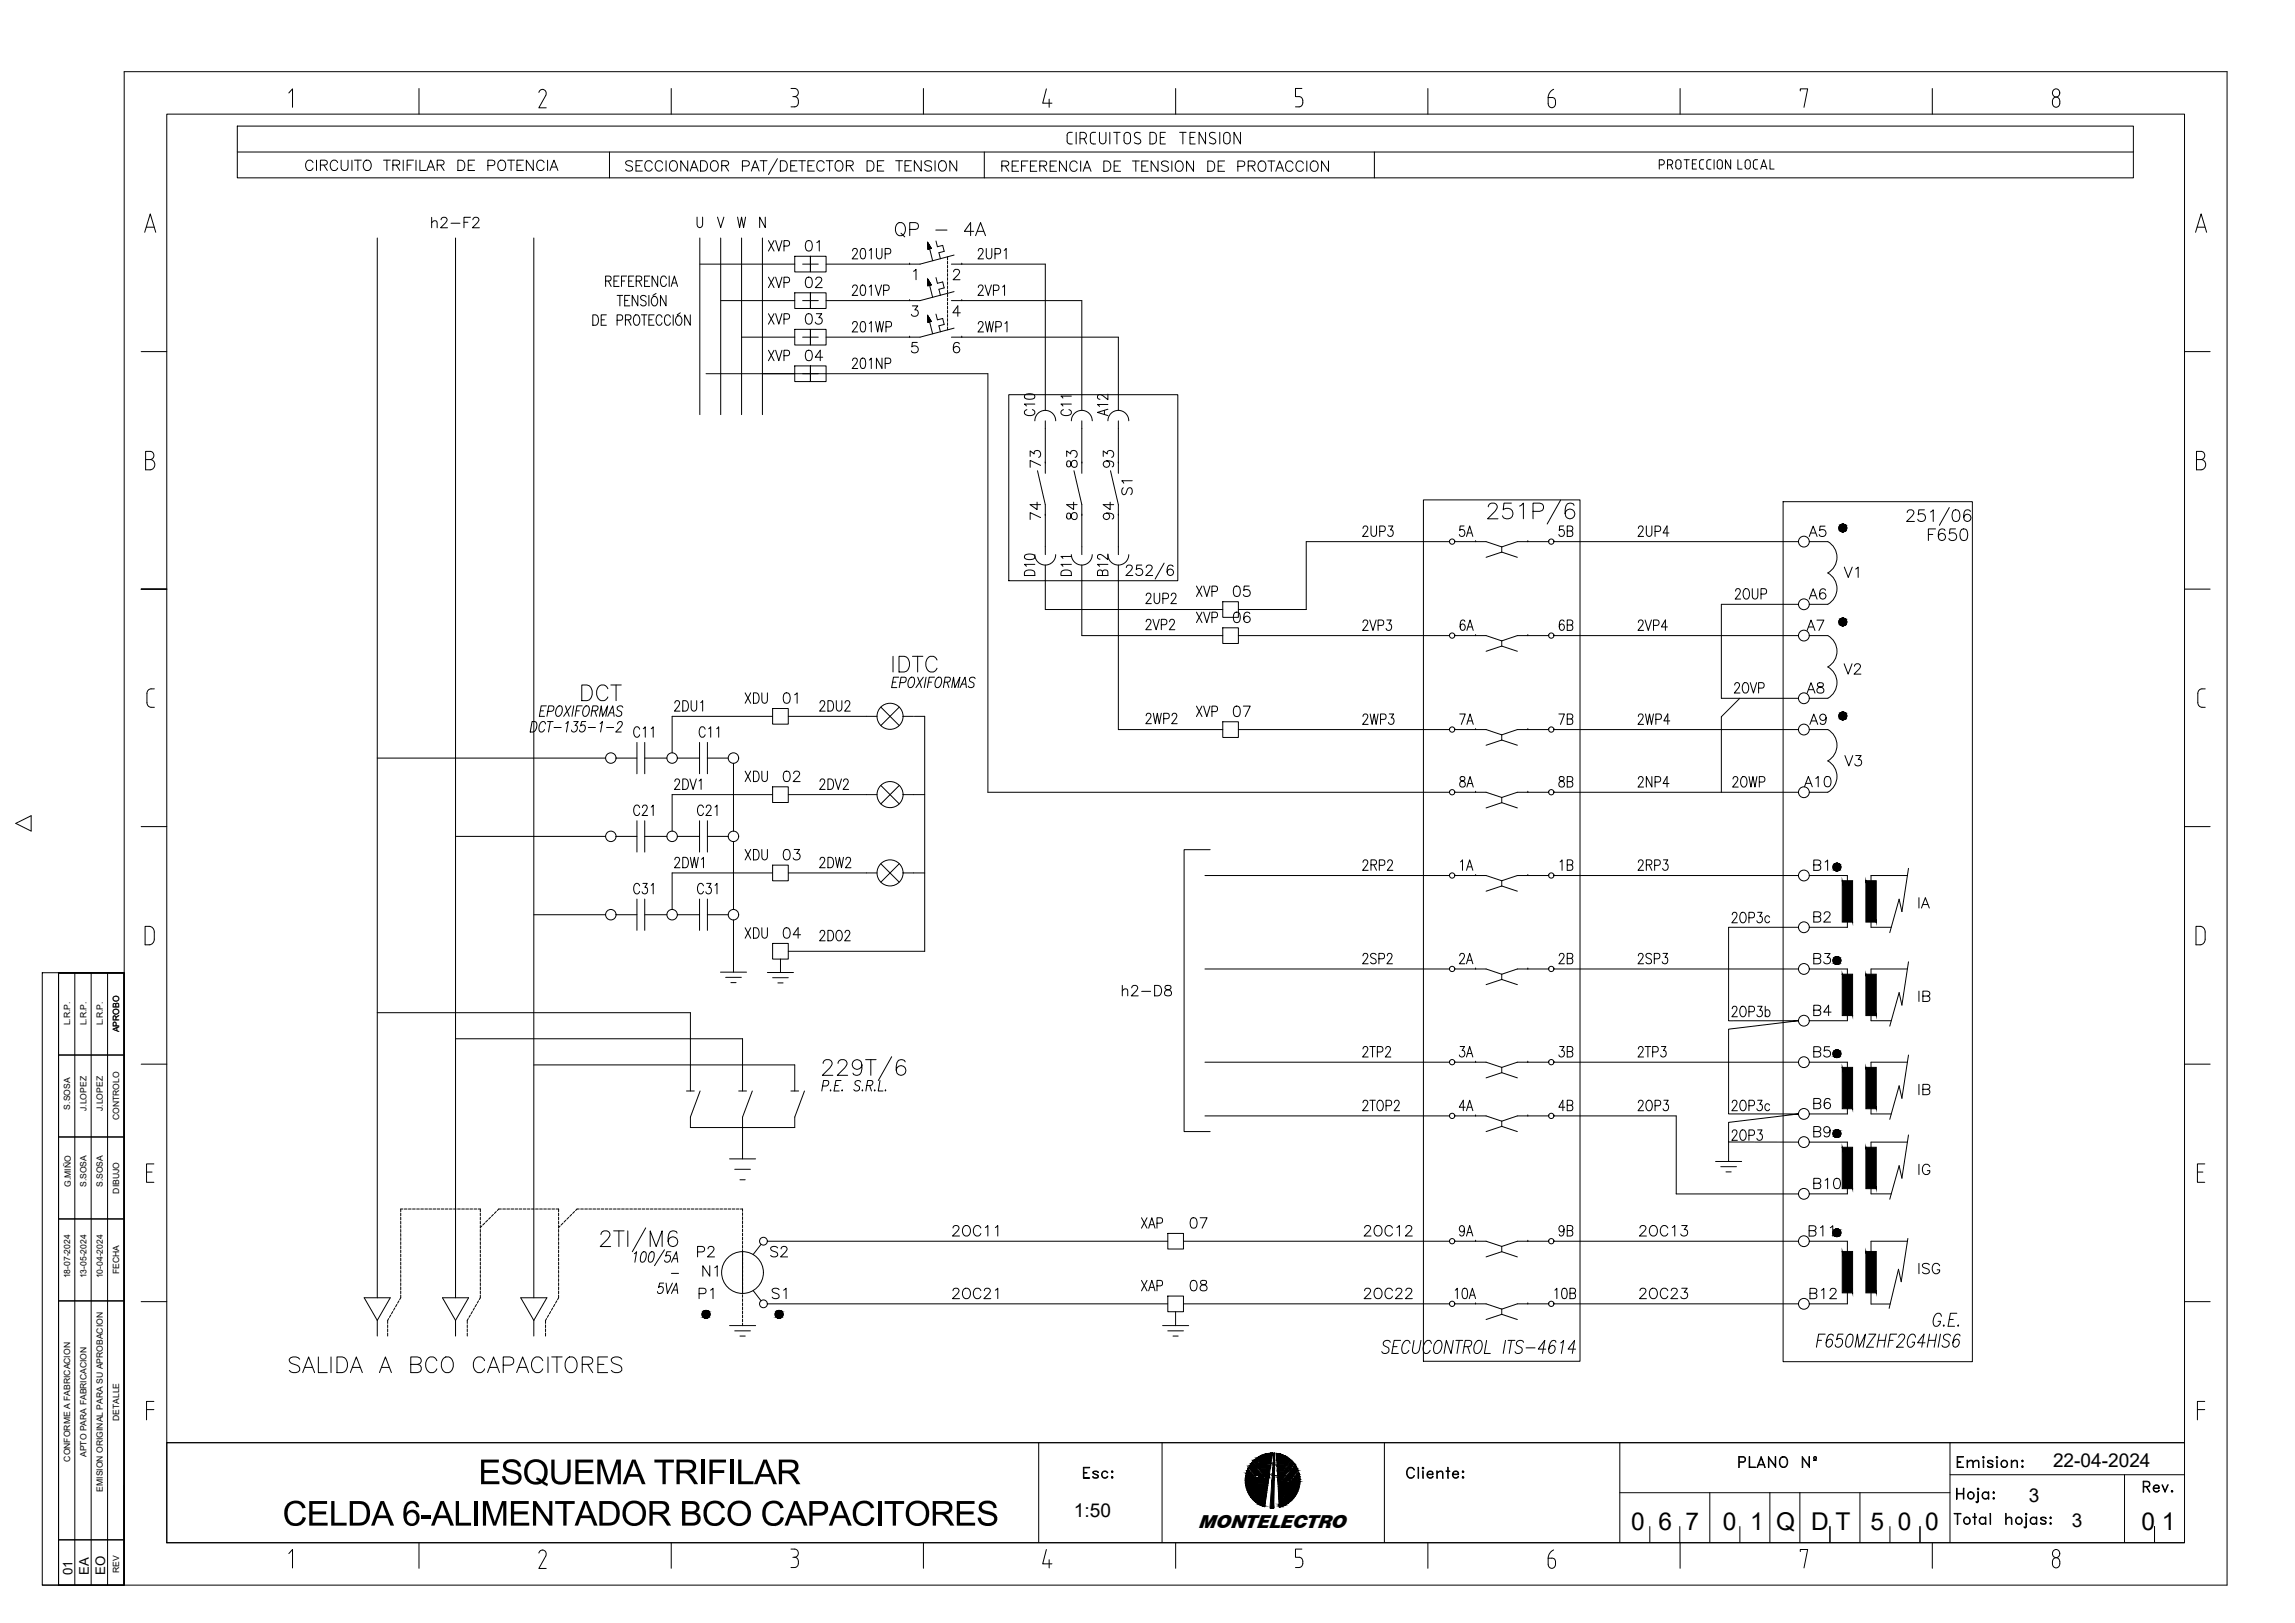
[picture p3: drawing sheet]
<svg xmlns="http://www.w3.org/2000/svg" width="420mm" height="297mm" viewBox="0 0 420 297" stroke-linecap="round" stroke-linejoin="round" font-family="sans-serif">
<defs><g id="words">
<g font-size="7.9">
<text x="271.3" y="97">251P/6</text>
<text x="149.6" y="199">229T/6</text>
</g>
<g font-size="6.6">
<text x="282.6" y="20.8">6</text>
<text x="52.2" y="252.6">SALIDA A BCO CAPACITORES</text>
</g>
<g font-size="6.3">
<text x="87.6" y="271.6">ESQUEMA TRIFILAR</text>
<text x="51.7" y="279.2">CELDA 6-ALIMENTADOR BCO CAPACITORES</text>
</g>
<g font-size="6.2">
<text x="162.6" y="124.2">IDTC</text>
<text x="105.5" y="129.5">DCT</text>
</g>
<text font-size="5.7" x="163" y="44.4">QP - 4A</text>
<g font-size="5.3">
<text x="78.3" y="43">h2-F2</text>
<text x="139.7" y="47.3">XVP</text>
<text x="146.4" y="47.3">01</text>
<text x="139.7" y="54">XVP</text>
<text x="146.4" y="54">02</text>
<text x="139.7" y="60.7">XVP</text>
<text x="146.4" y="60.7">03</text>
<text x="139.7" y="67.4">XVP</text>
<text x="146.4" y="67.4">04</text>
<text x="190.9" y="77.3" transform="rotate(-90 190.9 77.3)">C10</text>
<text x="191.9" y="86.8" transform="rotate(-90 191.9 86.8)">73</text>
<text x="191.9" y="96.3" transform="rotate(-90 191.9 96.3)">74</text>
<text x="248.7" y="99.5">2UP3</text>
<text x="266.3" y="99.5">5A</text>
<text x="284.3" y="99.5">5B</text>
<text x="299.2" y="99.5">2UP4</text>
<text x="330.2" y="99.5">A5</text>
<text x="352.1" y="100.2">F650</text>
<text x="190.9" y="106.5" transform="rotate(-90 190.9 106.5)">D10</text>
<text x="208.8" y="111.8">2UP2</text>
<text x="266.3" y="116.8">6A</text>
<text x="284.7" y="116.8">6B</text>
<text x="329.8" y="116.8">A7</text>
<text x="336.9" y="141.5">V3</text>
<text x="266.3" y="145.3">8A</text>
<text x="284.3" y="145.3">8B</text>
<text x="299.2" y="145.3">2NP4</text>
<text x="316.4" y="145.3">2OWP</text>
<text x="329.5" y="145.3">A10</text>
<text x="126.6" y="150.6">C21</text>
<text x="135.5" y="158.7">XDU</text>
<text x="142.5" y="158.7">03</text>
<text x="149.2" y="160.2">2DW2</text>
<text x="350.3" y="167.6">IA</text>
<text x="149.2" y="173.6">2DO2</text>
<text x="331.3" y="177.8">B3</text>
<text x="266.3" y="194.7">3A</text>
<text x="284.3" y="194.7">3B</text>
<text x="266.3" y="204.6">4A</text>
<text x="284.3" y="204.6">4B</text>
<text x="331.3" y="204.3">B6</text>
<text x="173.6" y="227.5">2OC11</text>
<text x="208.1" y="226.1">XAP</text>
<text x="217" y="226.1">07</text>
<text x="248.7" y="227.5">2OC12</text>
<text x="266.3" y="227.5">9A</text>
<text x="284.3" y="227.5">9B</text>
<text x="299.2" y="227.5">2OC13</text>
<text x="330.2" y="227.5">B11</text>
<text x="127" y="231.4">P2</text>
<text x="140.1" y="231.4">S2</text>
<text x="127.7" y="234.9">N1</text>
<text x="331.6" y="247.6">F650MZHF2G4HIS6</text>
<text x="317.5" y="269.9">PLANO Nº</text>
</g>
<g font-size="4.9">
<text x="182.4" y="32.5">REFERENCIA DE TENSION DE PROTACCION</text>
<text x="197.2" y="77.3" transform="rotate(-90 197.2 77.3)">C11</text>
<text x="203.9" y="77.3" transform="rotate(-90 203.9 77.3)">A12</text>
<text x="198.3" y="86.8" transform="rotate(-90 198.3 86.8)">83</text>
<text x="205" y="86.8" transform="rotate(-90 205 86.8)">93</text>
<text x="208.5" y="91.7" transform="rotate(-90 208.5 91.7)">S1</text>
<text x="198.3" y="96.3" transform="rotate(-90 198.3 96.3)">84</text>
<text x="205" y="96.3" transform="rotate(-90 205 96.3)">94</text>
<text x="197.2" y="106.5" transform="rotate(-90 197.2 106.5)">D11</text>
<text x="203.9" y="106.5" transform="rotate(-90 203.9 106.5)">B12</text>
<text x="336.9" y="106.9">V1</text>
<text x="218" y="110.4">XVP</text>
<text x="225.1" y="110.4">05</text>
<text x="316.8" y="110.8">2OUP</text>
<text x="330.2" y="110.8">A6</text>
<text x="208.8" y="116.4">2VP2</text>
<text x="218" y="115">XVP</text>
<text x="225.1" y="115">06</text>
<text x="336.9" y="124.5">V2</text>
<text x="122.8" y="131.2">2DU1</text>
<text x="135.5" y="129.8">XDU</text>
<text x="142.5" y="129.8">01</text>
<text x="149.2" y="131.2">2DU2</text>
<text x="316.8" y="128.1">2OVP</text>
<text x="329.8" y="128.1">A8</text>
<text x="115" y="136.2">C11</text>
<text x="127" y="136.2">C11</text>
<text x="208.8" y="133.7">2WP2</text>
<text x="218" y="132.3">XVP</text>
<text x="225.1" y="132.3">07</text>
<text x="248.7" y="133.7">2WP3</text>
<text x="266.3" y="133.7">7A</text>
<text x="284.3" y="133.7">7B</text>
<text x="299.2" y="133.7">2WP4</text>
<text x="330.6" y="133.7">A9</text>
<text x="135.5" y="144.3">XDU</text>
<text x="142.5" y="144.3">02</text>
<text x="149.2" y="145.7">2DV2</text>
<text x="248.7" y="160.5">2RP2</text>
<text x="266.3" y="160.5">1A</text>
<text x="284.7" y="160.5">1B</text>
<text x="299.2" y="160.5">2RP3</text>
<text x="331.3" y="160.5">B1</text>
<text x="115" y="164.7">C31</text>
<text x="126.6" y="164.7">C31</text>
<text x="135.5" y="172.9">XDU</text>
<text x="142.5" y="172.9">04</text>
<text x="316.1" y="170">2OP3c</text>
<text x="331.3" y="170">B2</text>
<text x="248.7" y="177.4">2SP2</text>
<text x="266.3" y="177.4">2A</text>
<text x="284.3" y="177.4">2B</text>
<text x="299.2" y="177.4">2SP3</text>
<text x="204.6" y="183.4">h2-D8</text>
<text x="350.3" y="184.5">IB</text>
<text x="316.1" y="187.3">2OP3b</text>
<text x="331.3" y="187">B4</text>
<text x="331.3" y="194.7">B5</text>
<text x="350.3" y="201.4">IB</text>
<text x="316.1" y="209.9">2OP3</text>
<text x="331.3" y="209.2">B9</text>
<text x="331.3" y="218.7">B10</text>
<text x="350.3" y="216.3">IG</text>
<text x="127" y="238.8">P1</text>
<text x="140.4" y="238.8">S1</text>
<text x="173.6" y="238.8">2OC21</text>
<text x="208.1" y="237.4">XAP</text>
<text x="217" y="237.4">08</text>
<text x="248.7" y="238.8">2OC22</text>
<text x="265.6" y="238.8">10A</text>
<text x="283.6" y="238.8">10B</text>
<text x="299.2" y="238.8">2OC23</text>
<text x="330.6" y="238.8">B12</text>
<text x="350.3" y="234.2">ISG</text>
<text x="197.6" y="271.6">Esc:</text>
</g>
<g font-size="4.5">
<text x="298.6" y="280">0 6 7</text>
<text x="315.4" y="280">0 1</text>
<text x="325.2" y="280">Q</text>
<text x="331.6" y="280.1">D T</text>
<text x="342.4" y="280">5 0 0</text>
<text x="392.1" y="280">0 1</text>
</g>
<g font-size="3.5">
<text x="375.9" y="268.4">22-04-2024</text>
<text x="371.4" y="275">3</text>
<text x="196.6" y="277.6">1:50</text>
<text x="379.3" y="279.4">3</text>
</g>
<text font-size="3.3" x="219.5" y="279.6">MONTELECTRO</text>
<text font-size="2.6" x="122.1" y="234.2">-</text>
<g font-size="2.4">
<text x="13.3" y="288.3" transform="rotate(-90 13.3 288.3)">01</text>
<text x="16.3" y="288.3" transform="rotate(-90 16.3 288.3)">EA</text>
<text x="19.3" y="288.3" transform="rotate(-90 19.3 288.3)">EO</text>
</g>
<g font-size="1.6">
<text x="12.8" y="187.7" transform="rotate(-90 12.8 187.7)">L.R.P.</text>
<text x="15.8" y="187.7" transform="rotate(-90 15.8 187.7)">L.R.P.</text>
<text x="18.8" y="187.7" transform="rotate(-90 18.8 187.7)">L.R.P.</text>
<text x="21.8" y="188.9" transform="rotate(-90 21.8 188.9)">APROBO</text>
<text x="12.8" y="203.1" transform="rotate(-90 12.8 203.1)">S.SOSA</text>
<text x="15.8" y="203.3" transform="rotate(-90 15.8 203.3)">J.LOPEZ</text>
<text x="18.8" y="203.3" transform="rotate(-90 18.8 203.3)">J.LOPEZ</text>
<text x="21.8" y="205" transform="rotate(-90 21.8 205)">CONTROLO</text>
<text x="12.9" y="217.2" transform="rotate(-90 12.9 217.2)">G.MIÑO</text>
<text x="15.8" y="217.3" transform="rotate(-90 15.8 217.3)">S.SOSA</text>
<text x="18.8" y="217.3" transform="rotate(-90 18.8 217.3)">S.SOSA</text>
<text x="21.8" y="218.5" transform="rotate(-90 21.8 218.5)">DIBUJO</text>
<text x="12.8" y="234" transform="rotate(-90 12.8 234)">18-07-2024</text>
<text x="15.8" y="234" transform="rotate(-90 15.8 234)">13-05-2024</text>
<text x="18.8" y="234" transform="rotate(-90 18.8 234)">10-04-2024</text>
<text x="21.8" y="233.2" transform="rotate(-90 21.8 233.2)">FECHA</text>
<text x="21.8" y="260.1" transform="rotate(-90 21.8 260.1)">DETALLE</text>
<text x="12.8" y="267.5" transform="rotate(-90 12.8 267.5)">CONFORME A FABRICACION</text>
<text x="15.8" y="266.7" transform="rotate(-90 15.8 266.7)">APTO PARA FABRICACION</text>
<text x="18.8" y="273" transform="rotate(-90 18.8 273)">EMISION ORIGINAL PARA SU APROBACION</text>
<text x="21.8" y="287.9" transform="rotate(-90 21.8 287.9)">REV</text>
</g>
</g></defs>
<!-- layer: TEXTO -->
<g fill="none" stroke="#000" stroke-width=".18">
<path d="M43.4 23.1h347.2v9.5h-347.2zM43.4 27.8h347.2M97.4 132.1h.5a1.1 1.1 0 0 1 .3 1.2 1.1 1.1 0 0 1-1.1 .7zM98.9 130.1h.6M99.9 132.5l-.2-.3a.69 .69 0 0 0-1 .6v.4a.54 .54 0 0 0 .3 .8 .54 .54 0 0 0 .7-.5M100 129.2h-.9l-.4 1.9h1M100.2 132.1h1.1M100.3 130.2h.6a.54 .54 0 0 0 .5-.4 .54 .54 0 0 0-.3-.6h-.6l-.4 1.9M100.8 132.1l-.4 1.9M101.4 133.1h1.3M102 129.5a.5 .5 0 0 1 .8-.2 1.36 1.36 0 0 1-.5 1.8l-.4-.1-.2-.4 .1-.7zM103.6 132.4l.4-.3-.3 1.9"/>
<path d="M104.5 129.2l-1.3 1.9M105.1 132.1h.8l-.6 .7h.2a.65 .65 0 0 1 .1 .9 .65 .65 0 0 1-.9 .1l-.1-.2M107.2 132.1h-.7l-.2 .8a.5 .5 0 0 1 .7-.1 .5 .5 0 0 1 .1 .6 .54 .54 0 0 1-.4 .6 .54 .54 0 0 1-.6-.4M107.7 133.1h1.3M109.9 132.4l.4-.3-.3 1.9M111 133.1h1.4M113.1 132.5v-.1a.51 .51 0 0 1 .7-.2l.1 .2-.1 .4-1.1 1.2h1M174.2 125.8l.4-1.9 .2 1.9 .9-1.9-.3 1.9M175.8 125.8l.9-1.9 .2 1.9M176.1 125.2h.7M178.5 124.2a.53 .53 0 0 0-.7-.3 .53 .53 0 0 0-.2 .8l.6 .3a.56 .56 0 0 1-.2 .8 .56 .56 0 0 1-.7-.2M116.1 229.5l.5-.4-.4 1.9"/>
<path d="M117.6 229.2l.4-.1a.81 .81 0 0 1 .3 1.1l-.4 .7-.4 .1a.83 .83 0 0 1-.2-1.1zM119.1 229.2l.4-.1a.81 .81 0 0 1 .2 1.1l-.3 .7-.4 .1a.83 .83 0 0 1-.3-1.1zM121.5 234.8h-.7l-.2 .8a.51 .51 0 0 1 .6-.1 .51 .51 0 0 1 .2 .7 .54 .54 0 0 1-.4 .5 .54 .54 0 0 1-.6-.3M121.6 228.7l-1.8 2.9M121.9 234.8l.3 1.9 .9-1.9M122.8 229.1h-.7l-.2 .8a.51 .51 0 0 1 .7-.1 .51 .51 0 0 1 .1 .7 .54 .54 0 0 1-.4 .5 .54 .54 0 0 1-.6-.4M122.9 236.7l.9-1.9 .3 1.9M122.9 231l.9-1.9 .3 1.9M123.3 236.1h.7M123.3 230.4h.7M254.5 245.7a.66 .66 0 0 0-.8-.4 .66 .66 0 0 0-.3 .9l.6 .4a.69 .69 0 0 1 0 1.1 .69 .69 0 0 1-1-.3M255 246.5h.8"/>
<path d="M256.4 245.3h-1.2l-.4 2.4h1.2M258.1 245.9l-.2-.5a.86 .86 0 0 0-1.2 .8 1.26 1.26 0 0 0 .3 1.5 .84 .84 0 0 0 .9-.6M258.9 245.3l-.3 2.1a.66 .66 0 0 0 .8 .3 .66 .66 0 0 0 .5-.7l.2-1.7M262.1 245.9l-.2-.5a.87 .87 0 0 0-1.3 .8 1.3 1.3 0 0 0 .3 1.5 .83 .83 0 0 0 .9-.6M263 245.4l.6-.1a1.54 1.54 0 0 1-.4 2.4h-.4a1.57 1.57 0 0 1 .2-2.3zM266.1 245.3l-.4 2.4-.9-2.4-.4 2.4M266.5 245.3h1.3M267.2 245.3l-.5 2.4M268.1 246.5h.8a.6 .6 0 0 0 .5-.5 .6 .6 0 0 0-.3-.7h-.8l-.5 2.4M268.7 246.5l.4 1.2M270.4 245.4l.6-.1a1.56 1.56 0 0 1-.4 2.4h-.4a1.57 1.57 0 0 1 .2-2.3zM272.2 245.3l-.5 2.4h1.1"/>
<path d="M275.6 245.3l-.4 2.4M276.1 245.3h1.3M276.7 245.3l-.4 2.4M278.9 245.7a.66 .66 0 0 0-.9-.4 .66 .66 0 0 0-.3 .9l.9 .5a.69 .69 0 0 1-.3 1 .69 .69 0 0 1-.9-.3M279.4 246.7h1.6M283 246.9h-1.4l1.2-1.6-.4 2.4M284.9 245.7l-.1-.3-.4-.1a1.56 1.56 0 0 0-.9 1.6l.2 .7a.73 .73 0 0 0 1-.4 .73 .73 0 0 0-.5-1l-.3 .1-.4 .6M285.7 245.8l.6-.5-.5 2.4M288.4 246.9h-1.3l1.2-1.6-.4 2.4M355.4 240.9l-.2-.4a.86 .86 0 0 0-1.2 .8 1.24 1.24 0 0 0 .3 1.4 .84 .84 0 0 0 1-.9h-.5M356.9 241.5h.7M358.3 240.4h-1.2l-.5 2.3"/>
</g>
<!-- layer: COTAS -->
<g fill="none" stroke="#000" stroke-width=".18">
<path d="M57.3 29.8a.7 .7 0 0 0-.8-.5 .7 .7 0 0 0-.5 .7 .83 .83 0 0 0 .1 .9 .83 .83 0 0 0 .9 .2l.3-.3M57.9 29.3v1.9M58.7 30.2l1-.1a.44 .44 0 0 0 0-.7l-1-.1v1.9M59.3 30.2l.6 1M61.8 29.8a.7 .7 0 0 0-.8-.5 .7 .7 0 0 0-.5 .7 .84 .84 0 0 0 .1 .9 .84 .84 0 0 0 1 .2l.2-.3M62.5 29.3v1.4a.64 .64 0 0 0 .6 .5 .64 .64 0 0 0 .6-.5v-1.4M64.4 29.3v1.9M64.9 29.3h1.2M65.5 29.3v1.9M66.7 29.6a.7 .7 0 0 1 .8-.3 .7 .7 0 0 1 .5 .7 .84 .84 0 0 1-.2 .9 .84 .84 0 0 1-.9 .2 1.18 1.18 0 0 1-.2-1.5zM70.2 29.3h1.3M70.8 29.3v1.9"/>
<path d="M71.9 30.2l1.1-.1a.44 .44 0 0 0 0-.7l-1.1-.1v1.9M72.5 30.2l.7 1M73.8 29.3v1.9M74.5 30.2h.8M75.7 29.3h-1.2v1.9M76.2 29.3v1.9M76.9 29.3v1.9h1.1M78.1 31.2l.8-1.9 .7 1.9M78.4 30.6h.9M80 30.2l1.1-.1a.44 .44 0 0 0 0-.7l-1.1-.1v1.9M80.7 30.2l.6 1M83.8 29.3h.7a1.01 1.01 0 0 1 .6 1 1.01 1.01 0 0 1-.6 .9h-.7z"/>
<path d="M85.7 30.2h.7M86.9 29.3h-1.2v1.9h1.2M89.3 30.3h.8a.5 .5 0 0 0 .5-.5 .5 .5 0 0 0-.5-.5h-.8v1.9M91.3 29.6a.69 .69 0 0 1 .8-.3 .69 .69 0 0 1 .5 .7 .83 .83 0 0 1-.2 .9 .83 .83 0 0 1-.9 .2 1.18 1.18 0 0 1-.2-1.5zM92.9 29.3h1.3M93.6 29.3v1.9M94.6 30.2h.8M95.8 29.3h-1.2v1.9h1.2M97.6 29.3v1.9l-1.2-1.9v1.9M99.6 29.8a.7 .7 0 0 0-.8-.5 .7 .7 0 0 0-.5 .7 .84 .84 0 0 0 .1 .9 .84 .84 0 0 0 .9 .2l.3-.3M100.2 29.3v1.9M100.7 31.2l.7-1.9 .7 1.9"/>
<path d="M101 30.6h.9M111.6 27.8v4.8M115.8 29.7a.71 .71 0 0 0-1.3 .2l.2 .2 .7 .3a.47 .47 0 0 1 .4 .4 .47 .47 0 0 1-.2 .4 .85 .85 0 0 1-1.1-.2M116.4 30.3h.8M117.6 29.4h-1.2v1.9h1.2M119.4 29.9a.7 .7 0 0 0-.8-.5 .7 .7 0 0 0-.5 .7 .83 .83 0 0 0 .1 .9 .83 .83 0 0 0 .9 .2l.3-.3M121.3 29.9a.7 .7 0 0 0-.8-.5 .7 .7 0 0 0-.5 .7 .83 .83 0 0 0 .1 .9 .83 .83 0 0 0 .9 .2l.3-.3M121.9 29.4v1.9M122.7 29.7a.79 .79 0 0 1 1.1-.1 .79 .79 0 0 1 .2 1 .73 .73 0 0 1-.7 .7 .73 .73 0 0 1-.7-.7zM125.9 29.4v1.9l-1.3-1.9v1.9M126.4 31.3l.7-1.9 .7 1.9M126.6 30.7h.9"/>
<path d="M128.2 29.4h.7a1.02 1.02 0 0 1 .6 1 1.02 1.02 0 0 1-.6 .9h-.7zM130.2 29.7a.7 .7 0 0 1 .8-.3 .7 .7 0 0 1 .5 .7 .83 .83 0 0 1-.2 .9 .83 .83 0 0 1-.9 .2 1.18 1.18 0 0 1-.2-1.5zM132.1 30.3l1.1-.1a.44 .44 0 0 0 0-.7l-1.1-.1v1.9M132.8 30.3l.6 1M135.9 30.4h.8a.49 .49 0 0 0 .5-.5 .49 .49 0 0 0-.5-.5h-.8v1.9M137.5 31.3l.8-1.9 .7 1.9M137.8 30.7h.9M139.2 29.4h1.2M139.8 29.4v1.9M142.3 29l-1.6 2.9M142.9 29.4h.6a1.01 1.01 0 0 1 .6 1 1.01 1.01 0 0 1-.6 .9h-.6zM144.8 30.3h.7"/>
<path d="M145.9 29.4h-1.1v1.9h1.1M146.2 29.4h1.3M146.8 29.4v1.9M147.9 30.3h.7M149.1 29.4h-1.2v1.9h1.2M150.9 29.9a.7 .7 0 0 0-.8-.5 .7 .7 0 0 0-.6 .7 .79 .79 0 0 0 .3 1 .79 .79 0 0 0 1-.1l.1-.1M151.2 29.4h1.3M151.9 29.4v1.9M153.1 29.7a.7 .7 0 0 1 .8-.3 .7 .7 0 0 1 .4 .7 .83 .83 0 0 1-.2 .9 .83 .83 0 0 1-.9 .2 1.18 1.18 0 0 1-.1-1.5zM155 30.3l1-.1a.44 .44 0 0 0 0-.7l-1-.1v1.9M155.6 30.3l.6 1M158.7 29.4h.7a1.01 1.01 0 0 1 .6 1 1.01 1.01 0 0 1-.6 .9h-.7z"/>
<path d="M160.6 30.3h.8M161.8 29.4h-1.2v1.9h1.2M164 29.4h1.2M164.6 29.4v1.9M165.7 30.3h.7M166.9 29.4h-1.2v1.9h1.2M168.7 29.4v1.9l-1.3-1.9v1.9M170.6 29.7a.71 .71 0 0 0-1.3 .2l.2 .2 .7 .3a.46 .46 0 0 1 .3 .4 .46 .46 0 0 1-.1 .4 .85 .85 0 0 1-1.1-.2M171.2 29.4v1.9M172 29.7a.7 .7 0 0 1 .8-.3 .7 .7 0 0 1 .5 .7 .83 .83 0 0 1-.2 .9 .83 .83 0 0 1-.9 .2 1.18 1.18 0 0 1-.2-1.5zM175.2 29.4v1.9l-1.3-1.9v1.9M180.2 27.8v4.8"/>
<path d="M195.4 25.8l.2 .5h.7M195.4 24.8v1M196.3 24.2l-.7 .1-.2 .4M197 24.2v2.1M197.7 25.4h.6a.59 .59 0 0 0 .6-.6 .59 .59 0 0 0-.6-.6h-.6v2.1M198.4 25.4l.5 .9M200.6 24.2l-.7 .1-.2 .2-.1 1.3 .3 .5h.7M201.3 24.2v1.6a.59 .59 0 0 0 .6 .5 .59 .59 0 0 0 .6-.5v-1.6M203.2 24.2v2.1M203.9 24.2h1.2M204.5 24.2v2.1M206 24.4a.59 .59 0 0 1 .6-.1 .59 .59 0 0 1 .4 .5v1a.59 .59 0 0 1-.6 .5 .59 .59 0 0 1-.6-.5v-1z"/>
<path d="M207.7 26.1l.7 .2M208.7 24.3a.56 .56 0 0 0-.8 0 .56 .56 0 0 0 0 .8l.7 .3a.47 .47 0 0 1 .2 .6 .47 .47 0 0 1-.4 .3M211 26.3a.65 .65 0 0 0 .7-.6v-.8a.65 .65 0 0 0-.7-.7h-.5v2.1h.6M212.4 25.2h.7M213.4 24.2h-1v2.1h1M216 24.2h1.1M216.6 24.2v2.1M217.9 25.2h.7M218.8 24.2h-.9v2.1h.9M220.7 24.2v2.1l-1.2-2.1v2.1M221.4 26.1l.7 .2M222.5 24.3a.56 .56 0 0 0-.8 0 .56 .56 0 0 0 0 .8l.6 .3a.47 .47 0 0 1 .3 .6 .47 .47 0 0 1-.5 .3"/>
<path d="M223.3 24.2v2.1M224.2 24.4a.59 .59 0 0 1 .6-.1 .59 .59 0 0 1 .4 .5v1a.59 .59 0 0 1-.6 .5 .59 .59 0 0 1-.6-.5v-1zM227.1 24.2v2.1l-1.2-2.1v2.1M251.6 27.8v4.8M303.8 30.2h.4a.47 .47 0 0 0 .5-.5 .47 .47 0 0 0-.5-.5h-.4v1.7M305.3 30.2h.5M305.8 29.2a.47 .47 0 0 1 .4 .5 .47 .47 0 0 1-.4 .5M305.8 29.2h-.5v1.7M305.9 30.2l.3 .7M306.9 29.5a.47 .47 0 0 1 .5-.2 .47 .47 0 0 1 .3 .4v.8a.47 .47 0 0 1-.4 .4 .47 .47 0 0 1-.5-.4zM308.3 29.2h1M308.8 29.2v1.7"/>
<path d="M309.8 30h.6M310.6 29.2h-.8v1.7h.8M311.1 30.5l.3 .4h.5M311.2 29.7v.8M311.9 29.2l-.5 .1-.3 .4M313.2 29.2l-.5 .1-.2 .1v1.1l.2 .4h.5M313.8 29.2v1.7M314.6 29.3a.47 .47 0 0 1 .7 .4v.8a.47 .47 0 0 1-.4 .4 .47 .47 0 0 1-.5-.4v-.8zM316.8 29.2v1.7l-.9-1.7v1.7M318.2 29.2v1.7h.7M319.6 29.5a.47 .47 0 0 1 .5-.2 .47 .47 0 0 1 .3 .4v.8a.47 .47 0 0 1-.4 .4 .47 .47 0 0 1-.5-.4zM321.8 29.2l-.6 .1-.2 .4 .1 1 .1 .2h.6"/>
<path d="M322.3 30.9l.6-1.7 .6 1.7M322.5 30.5h.8M324 29.2v1.7h.8M108.5 57.6h.6a1.12 1.12 0 0 1 0 1.9h-.6zM110.1 58.5h.5M110.9 51.4h.6a.46 .46 0 0 0 .4-.4 .46 .46 0 0 0-.4-.5h-.6v1.9M111 57.6h-.9v1.9h.9M111.4 51.4l.5 1M112.4 51.4h.6M113 58.6h.6a.52 .52 0 0 0 .4-.5 .52 .52 0 0 0-.4-.5h-.6v1.9M113 54.1h1M113.3 50.5h-.9v1.9h.9"/>
<path d="M113.5 54.1v1.9M113.8 51.4h.6M114.4 55h.5M114.5 58.5h.7a.46 .46 0 0 0 .3-.4 .46 .46 0 0 0-.3-.5h-.7v1.9M114.7 50.5h-.9v1.9M115 58.5l.5 1M115.1 51.4h.6M115.3 54.1h-.9v1.9h.9M116 50.5h-.9v1.9h.9M116.3 57.7l.1-.1a.83 .83 0 0 1 .7 1.2v.3a.5 .5 0 0 1-.8 .3l-.3-.6v-.5zM116.5 51.4h.6a.46 .46 0 0 0 .4-.4 .46 .46 0 0 0-.4-.5h-.6v1.9M116.8 54.1v1.9l-1.1-1.9v1.9"/>
<path d="M117 51.4l.5 1M117.4 57.6h1M117.9 57.6v1.9M118 51.4h.6M118.3 54.3a.54 .54 0 0 0-.6-.3 .54 .54 0 0 0-.4 .5l.1 .3 .7 .4a.48 .48 0 0 1-.2 .8h-.3l-.3-.3M118.8 54.1v1.9M118.8 58.5h.6M118.9 50.5h-.9v1.9h.9M119.5 54.3l.2-.1a.88 .88 0 0 1 .7 .9 .88 .88 0 0 1-.7 .9 1.07 1.07 0 0 1-.2-1.7zM119.8 57.6h-1v1.9h1M120.1 53.7l-.6 .4M120.4 50.5v1.9l-1-1.9v1.9"/>
<path d="M121.2 58.1a.5 .5 0 0 0-.8-.4 1.27 1.27 0 0 0 .1 1.8 .53 .53 0 0 0 .7-.4M121.9 54.1v1.9l-1-1.9v1.9M122 51a.52 .52 0 0 0-.8-.4 1.28 1.28 0 0 0 .1 1.8 .54 .54 0 0 0 .7-.4M122.5 50.5v1.9M122.7 58.1a.56 .56 0 0 0-.7-.5 .56 .56 0 0 0-.4 .7v.5a.56 .56 0 0 0 .4 .7 .56 .56 0 0 0 .7-.4M122.9 52.4l.6-1.9 .5 1.9M123.1 51.8h.7M123.2 57.6v1.9M124 57.9l.4-.1a1.04 1.04 0 0 1 0 1.7h-.3a1.06 1.06 0 0 1-.1-1.6zM124.6 57.3l-.6 .3M126.4 57.6v1.9l-1.1-1.9v1.9"/>
</g>
<!-- layer: PRINCIPAL -->
<path d="M69.1 43.6v193.9M83.4 43.6v193.9M97.7 43.6v193.9M135.9 229.1v7.6" fill="none" stroke="#000" stroke-width=".18"/>
<!-- layer: 0 -->
<g fill="none" stroke="#000" stroke-width=".18">
<path d="M30.5 20.9h369.4v243.1h-369.4zM145.5 46.9h2.9v2.9h-2.9zM145.5 53.6h2.9v2.9h-2.9zM148.4 46.9h2.8v2.9h-2.8zM148.4 53.6h2.8v2.9h-2.8zM166.5 48.3h.1M166.5 55h.1M167 56h1l-.5 .7a.61 .61 0 0 1 .6 .7 .61 .61 0 0 1-.8 .5l-.3-.1-.2-.3M167.2 49.7l.5-.4v1.9M169.9 51.2l.6 .9-.6 .2zM169.9 57.9l.6 .9-.6 .2zM170.2 45.5l.5 2.2"/>
<path d="M170.2 52.2l.5 2.2M170.2 58.9l.5 2.2M171.4 50.8l.2 1 1-.2 .3 1.1-1 .2 .3 1.1M171.4 57.5l.2 1 1-.2 .3 1.1-1 .2 .3 1.1M171.9 46.3l.3 1.1M174.2 48.3h1.9M174.2 55h1.9M174.6 49.7l.1-.2a.61 .61 0 0 1 .8-.1 .43 .43 0 0 1 .1 .6l-1.1 1.2h1.3M174.7 46.7l-6.3 1.6h-1.9M174.7 53.4l-6.3 1.6h-1.9M175.8 57.3h-1.4l1-1.3v1.9M176.1 48.3h.1"/>
<path d="M176.1 55h.1M145.5 60.3h2.9v2.8h-2.9zM145.5 67h2.9v2.8h-2.9zM148.4 60.3h2.8v2.8h-2.8zM148.4 67h2.8v2.8h-2.8zM166.5 61.7h.1M167.9 62.7h-.9l-.1 .8a.68 .68 0 0 1 1.1 0 .68 .68 0 0 1-.2 1 .68 .68 0 0 1-1-.3M174.2 61.7h1.9M174.7 60.1l-6.3 1.6h-1.9M175.6 62.9a.56 .56 0 0 0-.8-.1 1.48 1.48 0 0 0 0 1.7 .59 .59 0 0 0 .9-.3 .59 .59 0 0 0-.4-.8 .59 .59 0 0 0-.8 .5M176.1 61.7h.1M189.5 77a1.91 1.91 0 0 1 1.9-1.9 1.91 1.91 0 0 1 1.9 1.9"/>
<path d="M196.1 77a1.91 1.91 0 0 1 2-1.9 1.91 1.91 0 0 1 1.9 1.9M202.8 77a1.91 1.91 0 0 1 1.9-1.9 1.91 1.91 0 0 1 2 1.9M189.9 86.2l1.5 6.2M196.6 86.2l1.5 6.2M260.6 91.5h28.7v157.6h-28.7zM272.1 99.1l2.8 1M277.8 99.1l-2.9 1M326.4 91.8h34.7v157.4h-34.7zM189.5 101.5a1.91 1.91 0 0 0 1.9 1.9 1.91 1.91 0 0 0 1.9-1.9M196.1 101.5a1.91 1.91 0 0 0 2 1.9 1.91 1.91 0 0 0 1.9-1.9M202.8 101.5a1.91 1.91 0 0 0 1.9 1.9 1.91 1.91 0 0 0 2-1.9M206.2 103.9l.1-.3 .3-.2 .5 .1a.44 .44 0 0 1 .1 .6l-1.1 1.2h1.3"/>
<path d="M209 103.4h-.9l-.1 .8a.67 .67 0 0 1 1 0 .67 .67 0 0 1-.1 1 .67 .67 0 0 1-1-.2M209.8 103.9l.1-.3 .3-.2 .6 .1a.44 .44 0 0 1 .1 .6l-1.1 1.2h1.2M213.1 103.1l-1.6 2.9M214.8 103.7a.55 .55 0 0 0-.9-.2 1.14 1.14 0 0 0 .3 1.8 .59 .59 0 0 0 .6-.5 .59 .59 0 0 0-.5-.6 .59 .59 0 0 0-.6 .5M223.9 114.9h2.8v2.9h-2.8zM272.1 116.3l2.8 1M274.9 101l2.9 1M274.9 101l-2.8 1M274.9 100.1v.9M274.9 117.3v.9M274.9 118.2l2.9 1M274.9 118.2l-2.8 1"/>
<path d="M279.7 116.3h.1M283.5 116.3h-5.7l-2.9 1M112.8 138.7h3.8M116.6 135.9v5.7M118 135.9v5.7M118 138.7h4.1M124 138.7h4.1M128.1 135.9v5.7M129.5 138.7h3.8M129.5 135.9v5.7M134.3 139.7v12.4M141.4 129.7h2.9v2.8h-2.9z"/>
<path d="M158.6 131.1h2M161.3 129.4l3.3 3.4M164.6 129.4l-3.3 3.4M165.3 131.1h1.9M223.9 132.1h2.8v2.9h-2.8zM272.1 133.5l2.8 1M274.9 134.5v.9M274.9 135.4l2.9 1M274.9 135.4l-2.8 1M279.7 133.5h.1M283.5 133.5h-5.7l-2.9 1M112.8 153.1h3.8"/>
<path d="M116.6 150.2v5.7M117.1 147.8a.56 .56 0 0 0-.7-.4 .56 .56 0 0 0-.4 .7v.4a.56 .56 0 0 0 .4 .7 .56 .56 0 0 0 .7-.4M117.6 147.8l.3-.5 .4 .1 .2 .3-.2 .6-.8 1h1.1M118 150.2v5.7M118 153.1h4.1M119.2 147.7l.4-.4v2M124 153.1h4.1M128.1 150.2v5.7M129.5 153.1h3.8M129.5 150.2v5.7M134.3 154v12.5M141.4 144h2.9v2.9h-2.9z"/>
<path d="M141.4 158.3h2.9v2.9h-2.9zM158.6 145.4h2M158.6 159.8h2M161.3 143.7l3.3 3.4M161.3 158.1l3.3 3.4M164.6 143.7l-3.3 3.4M164.6 158.1l-3.3 3.4M165.3 145.4h1.9M165.3 159.8h1.9M221.6 155.5h-4.8v51.6h4.8M272.1 145l2.8 1M274.9 146v.9"/>
<path d="M274.9 146.9l2.9 1M274.9 146.9l-2.8 1M279.7 145h.1M283.5 145h-5.7l-2.9 1M349.4 158.9l-1.2 7.9-.5-2.2-1.7 6.1M10.7 178.1h12M112.8 167.4h3.8M116.6 164.5v5.8M118 164.5v5.8M118 167.4h4.1M124 167.4h4.1M128.1 164.5v5.8"/>
<path d="M129.5 167.4h3.8M129.5 164.5v5.8M131.9 177.9h4.8M132.9 178.9h2.8M133.8 179.8h1M134.3 168.4v9.5M140.5 178h4.8M141.4 172.7h2.9v2.8h-2.9zM141.4 178.9h2.9M142.4 179.9h1M220.6 160.2h44.8M220.6 177.3h44.8"/>
<path d="M272.1 160.2l2.8 1M272.1 177.3l2.8 1M274.9 161.2v1M274.9 178.3v1M274.9 162.2l2.9 .9M274.9 162.2l-2.8 .9M274.9 179.3l2.9 .9M274.9 179.3l-2.8 .9M279.7 160.2h.1M279.7 177.3h.1M283.5 160.2h-5.7l-2.9 1M283.5 177.3h-5.7l-2.9 1"/>
<path d="M284.5 160.2h44.8M284.5 177.3h44.8M329.3 169.7h-12.8v17.1h12.8l-12.8 1.6v15.5h12.8l-12.8 1.5v3.6h12.8M331.2 160.2h7v9.5h-7M331.2 177.3h7v9.5M349.2 160.2h-6.7v9.5h3.8M349.2 177.3h-6.7v9.5h3.8M349.4 176l-1.2 8-.5-2.3-1.7 6.1M10.7 193.1h12M69.1 185.3h57.3v14.4M83.4 190.1h52.5v9.6M97.7 194.9h47.8v4.8"/>
<path d="M125.7 199.7h1.4M128.2 199.7l-1.8 4.7v2h19.1v-2l1.8-4.7M135.2 199.7h1.5M137.7 199.7l-1.8 4.7v7.7M144.8 199.7h1.4M220.6 194.4h44.8M272.1 194.4l2.8 1M274.9 195.4v.9M274.9 196.3l2.9 1M274.9 196.3l-2.8 1M279.7 194.4h.1M283.5 194.4h-5.7l-2.9 1"/>
<path d="M284.5 194.4h44.8M331.2 194.4h7v9.5h-7M349.2 194.4h-6.7v9.5h3.8M349.4 193.1l-1.2 7.9-.5-2.3-1.7 6.2M10.7 208.1h12M133.6 212.1h4.7M134.5 214h2.9M135.5 215.9h.9M220.6 204.2h44.8M272.1 204.2l2.8 1M274.9 205.2v.9M274.9 206.1l2.9 1"/>
<path d="M274.9 206.1l-2.8 1M279.7 204.2h.1M283.5 204.2h-5.7l-2.9 1M284.5 204.2h22.4v14.3h22.4M314.1 212.6h4.8M315 213.5h2.9M316 214.5h.9M316.5 209v3.6M331.2 209h7v9.5M349.2 209h-6.7v9.5h3.8M349.4 207.7l-1.2 7.9-.5-2.3-1.7 6.2M10.7 238.1h12"/>
<path d="M10.7 223.1h12M66.7 237.5h4.7l-2.3 4.2zM72.3 239.4l-.3 .4M72.7 238.7l-.3 .5M73 238.1l-.2 .4M73.4 237v.5l-.2 .4M73.4 222v.5M73.4 222.8v.5M73.4 223.5v.5M73.4 224.3v.5M73.4 225v.5M73.4 225.8v.5"/>
<path d="M73.4 226.5v.5M73.4 227.3v.5M73.4 228v.5M73.4 228.8v.5M73.4 229.5v.5M73.4 230.3v.5M73.4 231v.5M73.4 231.8v.5M73.4 232.5v.5M73.4 233.3v.5M73.4 234v.5M73.4 234.8v.5"/>
<path d="M73.4 235.5v.5M73.4 236.3v.5M73.8 221.3h-.4v.5M74 221.3h.5M74.8 221.3h.5M75.5 221.3h.5M76.3 221.3h.5M77 221.3h.5M77.8 221.3h.5M78.5 221.3h.5M79.3 221.3h.5M80 221.3h.5"/>
<path d="M80.8 221.3h.5M81 237.5h4.8l-2.4 4.2zM81.5 221.3h.5M82.3 221.3h.5M83 221.3h.5M83.8 221.3h.5M84.5 221.3h.5M85.3 221.3h.5M86 221.3h.5M86.8 221.3h.5M86.9 239.4l-.3 .4M87.2 238.7l-.2 .5"/>
<path d="M87.5 221.3h.4v.5M87.6 238.1l-.2 .4M87.9 237v.5l-.2 .4M87.9 222v.5M87.9 222.8v.5M87.9 223.5v.5M87.9 224.3v.5M87.9 225v.5M87.9 225.8v.5M87.9 226.5v.5M87.9 227.3v.5M87.9 228v.5"/>
<path d="M87.9 228.8v.5M87.9 229.5v.5M87.9 230.3v.5M87.9 231v.5M87.9 231.8v.5M87.9 232.5v.5M87.9 233.3v.5M87.9 234v.5M87.9 234.8v.5M87.9 235.5v.5M87.9 236.3v.5M88.2 224.4l-.3 .3"/>
<path d="M88.7 223.9l-.3 .3M89.3 223.3l-.4 .4M89.8 222.8l-.3 .3M90.3 222.3l-.3 .3M90.9 221.7l-.4 .4M91.8 221.3h-.5l-.3 .2M92 221.3h.5M92.8 221.3h.5M93.5 221.3h.5M94.3 221.3h.5M95 221.3h.5M95.3 237.5h4.8l-2.4 4.2z"/>
<path d="M95.8 221.3h.5M96.5 221.3h.5M97.3 221.3h.5M98 221.3h.5M98.8 221.3h.5M99.5 221.3h.5M100.3 221.3h.5M101 221.3h.5M101.2 239.4l-.3 .4M101.6 238.7l-.3 .5M101.8 221.3h.5v.5M101.9 238.1l-.2 .4"/>
<path d="M102.3 237v.5l-.2 .4M102.3 222v.5M102.3 222.8v.5M102.3 223.5v.5M102.3 224.3v.5M102.3 225v.5M102.3 225.8v.5M102.3 226.5v.5M102.3 227.3v.5M102.3 228v.5M102.3 228.8v.5M102.3 229.5v.5"/>
<path d="M102.3 230.3v.5M102.3 231v.5M102.3 231.8v.5M102.3 232.5v.5M102.3 233.3v.5M102.3 234v.5M102.3 234.8v.5M102.3 235.5v.5M102.3 236.3v.5M102.5 224.4l-.2 .3M103.1 223.9l-.4 .3M103.6 223.3l-.3 .4"/>
<path d="M104.1 222.8l-.3 .3M104.7 222.3l-.4 .3M105.2 221.7l-.4 .4M106 221.3h-.4l-.2 .2M106.3 221.3h.5M107.1 221.3h.4M107.8 221.3h.5M108.5 221.3h.6M109.3 221.3h.5M110 226a.72 .72 0 0 1 .6-.7h.5a.7 .7 0 0 1 .4 1.1l-1.6 1.7h1.9M110 221.3h.5M110.8 221.3h.5"/>
<path d="M111.5 221.3h.5M112.3 221.3h.5M112.3 225.3h2M113 221.3h.5M113.3 225.3v2.8M113.8 221.3h.5M114.5 221.3h.5M114.9 225.3v2.8M115.3 221.3h.5M116 221.3h.5M116.8 221.3h.5M117.5 221.3h.5"/>
<path d="M118.2 224.7l-2.4 4.4M118.3 221.3h.5M119 228.1v-2.8l1.1 2.8 1.1-2.8v2.8M119 221.3h.5M119.8 221.3h.5M120.5 221.3h.5M121.3 221.3h.5M122 221.3h.5M122.8 221.3h.5M123.5 221.3h.5M124 225.7a.82 .82 0 0 0-.8-.4 .82 .82 0 0 0-.8 .5 2.07 2.07 0 0 0 .3 2.2 .89 .89 0 0 0 1.3-.4 .89 .89 0 0 0-.6-1.2 .89 .89 0 0 0-1.1 .8M124.3 221.3h.5"/>
<path d="M125 221.3h.6M125.8 221.3h.5M126.5 221.3h.5M127.3 221.3h.5M128 221.3h.5M128.8 221.3h.5M129.6 221.3h.4M130.3 221.3h.5M131 221.3h.6M131.8 221.3h.5M132.5 221.3h.5M133.3 221.3h.5"/>
<path d="M134 221.3h.5M134.8 221.3h.5M135.6 221.3h.3v.4M135.9 222v.4M135.9 222.7v.5M135.9 223.4v.6M135.9 224.2v.5M135.9 224.9v.5M135.9 225.7v.5M135.9 226.4v.5M135.9 227.2v.5M135.9 227.9v.5"/>
<path d="M135.9 228.7v.5M135.9 229.4v.5M135.9 230.2v.5M135.9 230.9v.5M135.9 231.7v.5M135.9 232.4v.5M135.9 233.2v.5M135.9 233.9v.5M135.9 234.7v.5M135.9 235.4v.5M135.9 236.2v.5M135.9 236.9v.5"/>
<path d="M135.9 237.7v.5M135.9 238.4v.5M135.9 239.2v.5M135.9 239.9v.5M137.9 236.2l1.4 1.9M139.3 227.7l-1.4 1.9M140.5 238.6h73.3M140.5 227.2h73.3M213.8 225.7h2.9v2.9h-2.9zM213.8 237.2h2.9v2.9h-2.9zM216.7 238.6h48.7M216.7 227.2h48.7"/>
<path d="M272.1 227.2l2.8 .9M272.1 238.6l2.8 1M274.9 228.1v1M274.9 239.6v.9M274.9 229.1l2.9 .9M274.9 229.1l-2.8 .9M279.7 227.2h.1M279.7 238.6h.1M283.5 238.6h-5.7l-2.9 1M283.5 227.2h-5.7l-2.9 .9M284.5 238.6h44.8M284.5 227.2h44.8"/>
<path d="M338.2 227.2v11.4M349.2 227.2h-6.7v11.5h3.5M349.3 226.7l-1.2 7.9-.5-2.3-1.7 7.2M69.1 241.7v2.8M71 242.5v.5M71 243.2v.5M71 244v.5M71.2 241.3l-.2 .4v.5M71.5 240.7l-.2 .4M71.9 240l-.2 .5M83.4 241.7v2.8M85.5 242.5v.5"/>
<path d="M85.5 243.2v.5M85.5 244v.5M85.7 241.3l-.2 .4v.5M86.1 240.7l-.2 .4M86.5 240l-.3 .5M97.7 241.7v2.8M99.9 242.5v.5M99.9 243.2v.5M99.9 244v.5M100.1 241.3l-.2 .4v.5M100.4 240.7l-.2 .4M100.8 240l-.2 .5"/>
<path d="M133.6 242.6h4.7M134.5 243.6h2.9M135.5 244.5h.9M135.9 240.7v.5M135.9 241.4v.5M135.9 242.2v.4M212.8 242.6h4.8M213.8 243.6h2.9M214.7 244.5h1M215.2 240.1v2.5M274.9 240.5l2.9 1M274.9 240.5l-2.8 1"/>
<path d="M30.5 264v18.3h369.4M7.7 290.1h400v-277h-385v277M10.7 281.8h12"/>
<circle cx="337.4" cy="96.6" r=".71"/>
<circle cx="337.4" cy="113.8" r=".71"/>
<circle cx="111.8" cy="138.7" r=".96"/>
<circle cx="123" cy="138.7" r=".96"/>
<circle cx="134.3" cy="138.7" r=".96"/>
<circle cx="162.9" cy="131.1" r="2.39"/>
<circle cx="337.4" cy="131" r=".71"/>
<circle cx="111.8" cy="153.1" r=".96"/>
<circle cx="123" cy="153.1" r=".96"/>
<circle cx="134.3" cy="153.1" r=".96"/>
<circle cx="162.9" cy="159.8" r="2.39"/>
<circle cx="162.9" cy="145.4" r="2.39"/>
<circle cx="111.8" cy="167.4" r=".96"/>
<circle cx="123" cy="167.4" r=".96"/>
<circle cx="134.3" cy="167.4" r=".96"/>
<circle cx="330.2" cy="169.7" r=".99"/>
<circle cx="330.2" cy="160.2" r=".99"/>
<circle cx="330.2" cy="177.3" r=".99"/>
<circle cx="330.2" cy="186.8" r=".99"/>
<circle cx="330.2" cy="194.4" r=".99"/>
<circle cx="330.2" cy="209" r=".99"/>
<circle cx="330.2" cy="218.5" r=".99"/>
<circle cx="330.2" cy="203.9" r=".99"/>
<circle cx="135.9" cy="232.9" r="3.8"/>
<circle cx="129.2" cy="240.5" r=".71"/>
<circle cx="142.6" cy="240.5" r=".71"/>
</g>
<!-- layer: AUXILIAR -->
<g fill="none" stroke="#000" stroke-width=".18">
<path d="M128.1 43.6v32.3M128.1 48.3h17.4M131.9 43.6v32.3M131.9 55h13.6M135.8 43.6v32.3M139.6 43.6v32.3M151.2 48.3h15.3M151.2 55h15.3M173.5 47v.6M173.5 47.8v.5M173.5 48.6v.5M173.5 49.3v.5"/>
<path d="M173.5 50.1v.5M173.5 50.8v.5M173.5 51.6v.5M173.5 52.3v.5M173.5 53.1v.5M173.5 53.8v.5M173.5 54.6v.5M173.5 55.3v.5M173.5 56.1v.5M173.5 56.8v.5M173.5 57.6v.5M173.5 58.3v.5"/>
<path d="M173.5 59.1v.5M173.5 59.8v.6M176.1 48.3h15.3v23.9M176.1 55h22v17.2M129.3 68.4h51.6v76.6h84.5M135.8 61.7h9.7M151.2 61.7h15.3M176.1 61.7h28.6v10.5M184.7 72.2h30.9v34.1h-30.9zM191.4 78.5v6.2M198.1 78.5v6.2M204.7 78.5v6.2"/>
<path d="M191.4 94.3v5.8M198.1 94.3v5.8M204.7 94.3v5.8M265.4 99.1h-26.3v12.5h-12.4M284.5 99.1h44.8M334.6 99.1a3.3 3.3 0 0 1 0 5.8 3.3 3.3 0 0 1 0 5.7M191.4 106.3v5.3h32.5M198.1 106.3v10h25.8M204.7 106.3v27.2h19.2M226.7 116.3h38.7M284.5 116.3h44.8M329.3 110.6h-14.2v17.2h14.2"/>
<path d="M334.6 116.3a3.3 3.3 0 0 1 0 5.8 3.3 3.3 0 0 1 0 5.7M69.1 138.7h41.8M141.4 131.1h-18.3v6.7M144.3 131.1h14.3M167.4 131.1h1.9v43h-25M226.7 133.5h38.7M284.5 133.5h44.8M318.5 127.8l-3.4 3.4v13.8M334.6 133.5a3.3 3.3 0 0 1 0 5.8 3.3 3.3 0 0 1 0 5.7M83.4 153.1h27.5M141.4 145.4h-18.3v6.7M141.4 159.8h-18.3v6.7"/>
<path d="M144.3 145.4h14.3M144.3 159.8h14.3M167.2 145.4h2.1M167.2 159.8h2.1M284.5 145h44.8M97.7 167.4h13.2M142.9 175.5v2.5"/>
</g>
<!-- layer: CABLES -->
<g fill="none" stroke="#000" stroke-width=".18">
<path d="M127.6 39.7v1.4a.51 .51 0 0 0 .5 .6 .51 .51 0 0 0 .5-.6v-1.4M131.4 39.7l.5 2 .6-2M135 39.7l.4 2 .4-2 .3 2 .4-2M140.1 39.7v2l-1-2v2M156.1 45.9l.3-.4h.3l.2 .2a.68 .68 0 0 1-.2 .8l-.7 .9h1M156.1 52.6l.3-.4h.3l.2 .1a.68 .68 0 0 1-.2 .9l-.7 .9h1M156.1 59.3l.3-.4h.3l.2 .1a.68 .68 0 0 1-.2 .8l-.7 1h1M157.7 45.6l.4-.1a1.12 1.12 0 0 1 .3 1.5l-.1 .3-.4 .1a1.12 1.12 0 0 1-.4-1.6zM157.7 52.2h.4a1.12 1.12 0 0 1 .3 1.5l-.1 .3-.4 .1a1.12 1.12 0 0 1-.4-1.6zM157.7 58.9h.4a1.12 1.12 0 0 1 .3 1.5l-.1 .3-.4 .1a1.12 1.12 0 0 1-.4-1.6zM159.1 45.8l.4-.3v1.9M159.1 52.5l.4-.3v1.9"/>
<path d="M159.1 59.2l.4-.3v1.9M160.2 52.2l.6 1.9 .6-1.9M160.3 58.9l.4 1.9 .3-1.9 .4 1.9 .4-1.9M160.5 45.5v1.3a.51 .51 0 0 0 .5 .6 .51 .51 0 0 0 .5-.6v-1.3M161.8 53.2h.6a.52 .52 0 0 0 .4-.5 .52 .52 0 0 0-.4-.5h-.6v1.9M162.1 46.5h.6a.51 .51 0 0 0 .4-.5 .51 .51 0 0 0-.4-.5h-.6v1.9M162.2 59.8h.9l.1-.3-.1-.6h-.9v1.9M179.1 45.9l.3-.4h.3l.2 .2a.68 .68 0 0 1-.1 .8l-.8 .9h1.1M179.1 52.6l.3-.4h.3l.2 .1a.68 .68 0 0 1-.1 .9l-.8 .9h1.1M179.1 59.3l.3-.4h.3l.2 .1a.68 .68 0 0 1-.1 .8l-.8 1h1.1M180.3 52.2l.6 1.9 .6-1.9M180.4 58.9l.4 1.9 .3-1.9 .4 1.9 .4-1.9"/>
<path d="M180.6 45.5v1.3a.51 .51 0 0 0 .5 .6 .51 .51 0 0 0 .5-.6v-1.3M181.9 53.2h.6a.52 .52 0 0 0 .4-.5 .52 .52 0 0 0-.4-.5h-.6v1.9M182.2 46.5h.6a.51 .51 0 0 0 .4-.5 .51 .51 0 0 0-.4-.5h-.6v1.9M182.3 59.8h.9l.1-.3-.1-.6h-.9v1.9M183.5 52.5l.4-.3v1.9M183.8 45.8l.4-.3v1.9M184 59.2l.4-.3v1.9M156.1 66l.3-.5h.3l.2 .2a.68 .68 0 0 1-.2 .8l-.7 .9h1M157.7 65.6l.4-.1a1.12 1.12 0 0 1 .3 1.6l-.1 .3h-.4a1.12 1.12 0 0 1-.4-1.5zM159.1 65.9l.4-.4v1.9M161.5 65.5v1.9l-1-1.9v1.9M162.1 66.5h.6a.51 .51 0 0 0 .4-.5 .51 .51 0 0 0-.4-.5h-.6v1.9"/>
<path d="M249.5 113.9l.3-.4h.3l.2 .2a.68 .68 0 0 1-.1 .8l-.7 .9h1M250.8 113.5l.6 1.9 .5-1.9M252.3 114.5h.7a.51 .51 0 0 0 .3-.5 .51 .51 0 0 0-.3-.5h-.7v1.9M253.9 113.5h.8l-.4 .7a.56 .56 0 0 1 .4 .8 .56 .56 0 0 1-.9 0M299.9 113.9l.3-.4h.3l.2 .2a.68 .68 0 0 1-.1 .8l-.7 .9h1M301.2 113.5l.6 1.9 .5-1.9M302.7 114.5h.7a.52 .52 0 0 0 .3-.5 .52 .52 0 0 0-.3-.5h-.7v1.9M305.3 114.7h-1.1l.7-1.2v1.9M123.5 157.4l.3-.5 .5 .1 .1 .3-.2 .6-.7 .9h1M123.5 143l.3-.4h.3l.3 .3-.2 .7-.7 .9h1M125 156.9h.5a1.11 1.11 0 0 1 0 1.9h-.5zM125 142.6h.5a1.12 1.12 0 0 1 0 1.9h-.5z"/>
<path d="M126.3 142.6l.6 1.9 .6-1.9M126.4 156.9l.3 1.9 .4-1.9 .4 1.9 .3-1.9M128 142.9l.4-.3v1.9M128.4 157.3l.4-.4v1.9M249.5 192l.3-.5h.3l.2 .2a.69 .69 0 0 1-.1 .8l-.7 .9h1M250.8 191.5h1M251.3 191.5v1.9M252.2 192.5h.6a.52 .52 0 0 0 .4-.5 .52 .52 0 0 0-.4-.5h-.6v1.9M253.7 192l.3-.5h.3l.2 .2a.69 .69 0 0 1-.2 .8l-.7 .9h1M299.9 192l.3-.5h.3l.2 .2a.69 .69 0 0 1-.1 .8l-.7 .9h1M301.2 191.5h1M301.7 191.5v1.9"/>
<path d="M302.6 192.5h.6a.52 .52 0 0 0 .4-.5 .52 .52 0 0 0-.4-.5h-.6v1.9M304.2 191.5h.8l-.5 .8a.56 .56 0 0 1 .5 .8 .56 .56 0 0 1-1 0M249.5 201.8l.3-.4h.3l.2 .2a.68 .68 0 0 1-.1 .8l-.7 .9h1M250.8 201.4h1M251.3 201.4v1.9M252.4 201.5l.1-.1a.91 .91 0 0 1 .7 1.4 .52 .52 0 0 1-.8 .4l-.3-.6v-.5zM253.8 202.4h.6a.52 .52 0 0 0 .4-.5 .52 .52 0 0 0-.4-.5h-.6v1.9M255.3 201.8l.3-.4h.3l.2 .2a.68 .68 0 0 1-.2 .8l-.7 .9h1M299.9 201.8l.3-.4h.3l.2 .2a.68 .68 0 0 1-.1 .8l-.7 .9h1M301.6 201.5l.2-.1a.91 .91 0 0 1 .6 1.4 .51 .51 0 0 1-.8 .4l-.3-.6 .1-.8zM303 202.4h.7a.52 .52 0 0 0 .3-.5 .52 .52 0 0 0-.3-.5h-.7v1.9M304.6 201.4h.8l-.4 .7a.56 .56 0 0 1 .4 .9 .56 .56 0 0 1-.9-.1"/>
<path d="M317.1 201.8l.3-.4h.3l.3 .3-.2 .7-.7 .9h1M318.8 201.5l.1-.1a.91 .91 0 0 1 .7 1.4 .51 .51 0 0 1-.5 .5 .51 .51 0 0 1-.5-.5l-.1-.7zM320.2 202.4h.6a.52 .52 0 0 0 .4-.5 .52 .52 0 0 0-.4-.5h-.6v1.9M321.8 201.4h.8l-.4 .7a.57 .57 0 0 1 .4 .9 .57 .57 0 0 1-1-.1M324 202.3a.43 .43 0 0 0-.4-.3 .43 .43 0 0 0-.4 .3 .58 .58 0 0 0 0 .7 .58 .58 0 0 0 .6 .2l.2-.2"/>
</g>
<!-- layer: 0 -->
<g fill="#000" stroke="#000" stroke-width=".18">
<path d="M169.9 51.2l.6 .9-.6 .2zM169.9 51.2l.6 .9-.6 .2z"/>
<path d="M169.9 57.9l.6 .9-.6 .2zM169.9 57.9l.6 .9-.6 .2z"/>
<path d="M337.3 95.9l.3 .1zM337.2 96h.4z"/>
<path d="M337.2 96h.5zM337.1 96h.6z"/>
<path d="M337.2 97.3h.4zM337.2 97.3h.2z"/>
<path d="M337.1 96l.7 .1zM337 96.1h.8z"/>
<path d="M337.1 97.3h.6zM337.1 97.3h.5z"/>
<path d="M337 96.1l.9 .1zM336.9 96.2h1z"/>
<path d="M337 97.2h.8zM337 97.2l.7 .1z"/>
<path d="M336.9 96.2l1.1 .1-.1-.1zM336.9 96.2l1.1 .1h-1.2z"/>
<path d="M336.9 97.1h1zM336.9 97.1l.9 .1z"/>
<path d="M336.8 96.3l1.2 .1v-.1zM336.8 96.3l1.2 .1h-1.3z"/>
<path d="M336.8 97l1.1 .1 .1-.1zM336.8 97l1.1 .1h-1z"/>
<path d="M336.7 96.4l1.4 .1-.1-.1zM336.7 96.4l1.4 .1h-1.4z"/>
<path d="M336.7 96.9l1.3 .1v-.1zM336.7 96.9l1.3 .1h-1.2z"/>
<path d="M336.7 96.5l1.4 .1v-.1zM336.7 96.5l1.4 .1h-1.4z"/>
<path d="M336.7 96.8l1.3 .1 .1-.1zM336.7 96.8l1.3 .1h-1.3z"/>
<path d="M336.7 96.6l1.4 .2v-.2zM336.7 96.6l1.4 .2h-1.4z"/>
<path d="M337.3 113.1l.3 .1zM337.2 113.2h.4z"/>
<path d="M337.2 113.2h.5zM337.1 113.2h.6z"/>
<path d="M337.2 114.5h.4zM337.2 114.5h.2z"/>
<path d="M337.1 113.2l.7 .1zM337 113.3h.8z"/>
<path d="M337.1 114.5h.6zM337.1 114.5h.5z"/>
<path d="M337 113.3l.9 .1zM336.9 113.4h1z"/>
<path d="M337 114.4h.8zM337 114.4l.7 .1z"/>
<path d="M336.9 113.4l1.1 .1-.1-.1zM336.9 113.4l1.1 .1h-1.2z"/>
<path d="M336.9 114.3h1zM336.9 114.3l.9 .1z"/>
<path d="M336.8 113.5l1.2 .1v-.1zM336.8 113.5l1.2 .1h-1.3z"/>
<path d="M336.8 114.2l1.1 .1 .1-.1zM336.8 114.2l1.1 .1h-1z"/>
<path d="M336.7 113.6l1.4 .1-.1-.1zM336.7 113.6l1.4 .1h-1.4z"/>
<path d="M336.7 114.1l1.3 .1v-.1zM336.7 114.1l1.3 .1h-1.2z"/>
<path d="M336.7 113.7l1.4 .1v-.1zM336.7 113.7l1.4 .1h-1.4z"/>
<path d="M336.7 114l1.3 .1 .1-.1zM336.7 114l1.3 .1h-1.3z"/>
<path d="M336.7 113.8l1.4 .2v-.2zM336.7 113.8l1.4 .2h-1.4z"/>
<path d="M337.3 130.3l.3 .1zM337.2 130.4h.4z"/>
<path d="M337.2 130.4h.5zM337.1 130.4h.6z"/>
<path d="M337.2 131.7h.4zM337.2 131.7h.2z"/>
<path d="M337.1 130.4l.7 .1zM337 130.5h.8z"/>
<path d="M337.1 131.7h.6zM337.1 131.7h.5z"/>
<path d="M337 130.5l.9 .1zM336.9 130.6h1z"/>
<path d="M337 131.6h.8zM337 131.6l.7 .1z"/>
<path d="M336.9 130.6l1.1 .1-.1-.1zM336.9 130.6l1.1 .1h-1.2z"/>
<path d="M336.9 131.5h1zM336.9 131.5l.9 .1z"/>
<path d="M336.8 130.7l1.2 .1v-.1zM336.8 130.7l1.2 .1h-1.3z"/>
<path d="M336.8 131.4l1.1 .1 .1-.1zM336.8 131.4l1.1 .1h-1z"/>
<path d="M336.7 130.8l1.4 .1-.1-.1zM336.7 130.8l1.4 .1h-1.4z"/>
<path d="M336.7 131.3l1.3 .1v-.1zM336.7 131.3l1.3 .1h-1.2z"/>
<path d="M336.7 130.9l1.4 .1v-.1zM336.7 130.9l1.4 .1h-1.4z"/>
<path d="M336.7 131.2l1.3 .1 .1-.1zM336.7 131.2l1.3 .1h-1.3z"/>
<path d="M336.7 131l1.4 .2v-.2zM336.7 131l1.4 .2h-1.4z"/>
<path d="M337.3 161.2h1.9v7.6zM337.3 161.2v7.6h1.9z"/>
<path d="M337.3 178.3h1.9v7.6zM337.3 178.3v7.6h1.9z"/>
<path d="M341.6 161.2h1.9v7.6zM341.6 161.2v7.6h1.9z"/>
<path d="M341.6 178.3h1.9v7.6zM341.6 178.3v7.6h1.9z"/>
<path d="M337.3 195.4h1.9v7.5zM337.3 195.4v7.5h1.9z"/>
<path d="M341.6 195.4h1.9v7.5zM341.6 195.4v7.5h1.9z"/>
<path d="M337.3 210h1.9v7.5zM337.3 210v7.5h1.9z"/>
<path d="M341.6 210h1.9v7.5zM341.6 210v7.5h1.9z"/>
<path d="M337.3 229h1.9v7.6zM337.3 229v7.6h1.9z"/>
<path d="M341.6 229h1.9v7.6zM341.6 229v7.6h1.9z"/>
<path d="M129.1 241.2h.4zM129.1 241.2l.2 .1z"/>
<path d="M128.9 241.2h.7zM128.9 241.2h.6z"/>
<path d="M128.8 241.1h.9zM128.8 241.1l.8 .1z"/>
<path d="M128.7 241h1.1zM128.7 241l1 .1z"/>
<path d="M128.7 240.9l1.1 .1 .1-.1zM128.7 240.9l1.1 .1h-1.1z"/>
<path d="M128.6 240.8l1.3 .1v-.1zM128.6 240.8l1.3 .1h-1.2z"/>
<path d="M128.6 240.4l1.4 .1v-.1zM128.6 240.4l1.4 .1h-1.5z"/>
<path d="M128.6 240.7l1.3 .1 .1-.1zM128.6 240.7l1.3 .1h-1.3z"/>
<path d="M128.5 240.5l1.5 .2v-.2zM128.5 240.5l1.5 .2h-1.4z"/>
<path d="M142.4 241.2h.4zM142.4 241.2l.3 .1z"/>
<path d="M142.3 241.2h.7zM142.3 241.2h.5z"/>
<path d="M142.2 241.1h.9zM142.2 241.1l.8 .1z"/>
<path d="M142.1 241h1.1zM142.1 241l1 .1z"/>
<path d="M142 240.9l1.2 .1v-.1zM142 240.9l1.2 .1h-1.1z"/>
<path d="M142 240.8l1.2 .1 .1-.1zM142 240.8l1.2 .1h-1.2z"/>
<path d="M141.9 240.4l1.5 .1-.1-.1zM141.9 240.4l1.5 .1h-1.5z"/>
<path d="M141.9 240.7l1.4 .1v-.1zM141.9 240.7l1.4 .1h-1.3z"/>
<path d="M141.9 240.5l1.4 .2 .1-.2zM141.9 240.5l1.4 .2h-1.4z"/>
</g>
<!-- layer: TEXTOS -->
<path d="M349.2 93.8l.1-.3a.69 .69 0 0 1 .9-.1 .48 .48 0 0 1 .1 .7l-1.2 1.3h1.4M352.3 93.3h-1l-.1 .9a.75 .75 0 0 1 1.1 0 .75 .75 0 0 1-.1 1.1 .75 .75 0 0 1-1.1-.3M353.4 93.7l.5-.4v2.1M356.9 92.9l-1.9 3.2M357.7 93.4a.7 .7 0 0 1 1 .3 1.72 1.72 0 0 1-.2 1.6 .69 .69 0 0 1-1-.3 1.75 1.75 0 0 1 .2-1.6zM360.7 93.6a.62 .62 0 0 0-.6-.3 .62 .62 0 0 0-.5 .4 1.56 1.56 0 0 0 .2 1.6 .66 .66 0 0 0 1-.3 .66 .66 0 0 0-.5-.9 .66 .66 0 0 0-.8 .6" fill="none" stroke="#000" stroke-width=".18"/>
<!-- layer: Hoja -->
<g fill="none" stroke="#000" stroke-width=".18">
<path d="M7.7 178h15v112.1h-15zM10.7 178h12v112.1h-12zM10.7 178.1h12M13.7 178.1v112M16.7 178.1v112M19.7 178.1v112M22.7 178v112.1v-18.2M10.7 193.1h12M10.7 208.1h12M10.7 238.1h12M10.7 223.1h12M190.2 264.1v18.2"/>
<path d="M212.7 264.1v18.2M253.4 264.1v18.2M257.9 268.6a.69 .69 0 0 1 1 .4 .7 .7 0 0 0-.7-.4 .7 .7 0 0 0-.6 .7 .86 .86 0 0 0 .9 1.2l.4-.4a.74 .74 0 0 1-.8 .5 .74 .74 0 0 1-.6-.8 1.21 1.21 0 0 1 .4-1.2zM259.6 268.5h.1v2h-.1zM260.5 268.5l.2 .1-.1 .2-.2-.1zM260.5 268.6l.1 .1zM260.5 269.2h.1v1.3h-.1zM261.3 269.8h1v-.2a.56 .56 0 0 0-1 0 .56 .56 0 0 0 .4 .9h.3l.3-.3 .1 .1a.64 .64 0 0 1-.9 .1 .64 .64 0 0 1-.1-.9 .64 .64 0 0 1 .9-.1l.1 .5h-1.1M263 269.2h.1v1.3h-.1zM263.1 269.6l.5-.4 .5 .1 .1 1.2h-.1v-.9a.4 .4 0 0 0-.7-.2zM264.8 269.2h.6v.1h-.6zM265 268.5h.1v2h-.1z"/>
<path d="M266 269.8h.9v-.2a.56 .56 0 0 0-.9 0 .56 .56 0 0 0 .4 .9h.3l.2-.3 .1 .1a.64 .64 0 0 1-.9 .1 .64 .64 0 0 1-.1-.9 .64 .64 0 0 1 .9-.1l.1 .5h-1M267.7 270.4l.2-.1 .1 .2h-.2zM267.8 269.2l.2 .1-.1 .2-.2-.1zM267.8 269.3l.1 .1zM267.8 270.4l.1 .1zM296.5 264.1v18.2M296.5 273.2h60.5M302 279.4v2.9M307.5 279.4v2.9M313 273.2v9.1M318.5 279.4v2.9M324 273.2v9.1"/>
<path d="M329.5 273.2v9.1M335 279.4v2.9M340.5 273.2v9.1M346 279.4v2.9M351.5 279.4v2.9M357 269.9h42.9M357 264.1v18.2M357.8 277h1.2v.1h-1.2zM358.2 272.4h.1v2h-.1zM358.3 273.3h1.1M358.3 273.4h1.1M358.3 266.6h1.2v.1h-1.1v1.8h1.1v.1h-1.2z"/>
<path d="M358.3 277.1v1.9h.1v-1.9M358.4 267.5h.6v.1h-.6M359.4 272.4h.1v2h-.1zM360.1 267.2h.1v1.4h-.1zM360.2 267.6l.5-.4 .5 .1 .1 1.3h-.1v-1a.4 .4 0 0 0-.7-.2zM361.2 277.7h.7h-.7zM361.5 277h.1v2h-.1zM361.5 267.3l.2-.1 .5 .1 .1 1.3h-.1v-1a.4 .4 0 0 0-.7-.2l-.2 .2zM362 272.5l.2-.1 .1 .2-.2 .1zM362.1 272.5l.1 .1zM362.1 273h.1v1.8l-.3 .2-.2-.2 .2 .1 .2-.1zM362.4 277.9a.6 .6 0 0 1 1.1 0l-.4-.2a.58 .58 0 0 0-.7 .6 .58 .58 0 0 0 .7 .6l.4-.2a.65 .65 0 0 1-.9 .2 .65 .65 0 0 1-.2-1z"/>
<path d="M363 273.3a.6 .6 0 0 1 1 0l-.4-.2a.58 .58 0 0 0-.7 .6 .58 .58 0 0 0 .7 .6l.4-.2a.65 .65 0 0 1-.9 .1 .65 .65 0 0 1-.1-.9zM363 266.7l.2-.1 .1 .2-.2 .1zM363.1 266.7l.1 .1zM363.1 267.2h.1v1.4h-.1zM363.5 277.7h.1v1.3h-.1zM363.9 268.4l.3 .1 .6-.1M363.9 267.6l.9 .4 .1 .3a.6 .6 0 0 1-1.1 0l.2 .2M363.9 267.4l.3-.1 .6 .1M364 273h.1v1.4h-.1zM364 267.3l-.1 .2 .1 .2M364.3 277h.1v2h-.1zM364.7 267.3l.2 .2a.6 .6 0 0 0-1.1 0l.1 .2 .9 .4"/>
<path d="M364.7 268l.1 .2-.1 .3M364.9 273.1l.2-.1v.2l-.1 .1zM364.9 274.2l.2-.1v.2l-.1 .1zM365 273.1l.1 .1zM365 274.2l.1 .1zM365.5 266.7l.1-.1 .1 .2-.2 .1zM365.5 266.7l.1 .1zM365.5 267.2h.1v1.4h-.1zM367.2 277h.1v2h-.1zM367.3 278l.5-.3h.4l.1 1.3h-.1v-1a.4 .4 0 0 0-.6-.2zM368.2 267.2h.1v1.4h-.1zM368.3 267.6l.5-.4 .5 .1 .1 1.3h-.1v-1a.4 .4 0 0 0-.7-.2z"/>
<path d="M370.1 267.3l.2-.1 .1 .2-.2 .1zM370.1 268.4l.2-.1 .1 .2-.2 .1zM370.2 267.3l.1 .1zM370.2 268.4l.1 .1zM370.8 277.1l.2-.1 .1 .2-.2 .1zM370.9 277.1l.1 .1zM370.9 277.7h.1v1.8l-.3 .2-.2-.2 .2 .1 .2-.1zM371.8 277.9a.6 .6 0 0 1 1 0l-.4-.2a.58 .58 0 0 0-.7 .6 .58 .58 0 0 0 .7 .6l.4-.2a.65 .65 0 0 1-.9 .2 .65 .65 0 0 1-.1-1zM372.8 277.7h.1v1.3h-.1zM373.7 278.8l.2 .1 .6-.1M373.7 278l.8 .4 .1 .3a.6 .6 0 0 1-1 0l.2 .2M373.7 277.8l.2-.1 .6 .1"/>
<path d="M373.8 277.7l-.1 .2 .1 .2M374.4 277.7l.2 .2a.6 .6 0 0 0-1 0l.1 .2 .8 .4M374.4 278.4l.1 .2-.1 .3M375.3 277.7h.2l.1 .1-.2 .1zM375.3 278.8l.2-.1 .1 .2-.2 .1zM375.4 277.7l.1 .1zM375.4 278.8l.1 .1zM388.9 269.9v12.4M392.5 272l.9-.1 .1-.1-.1-.5-.9-.1v1.9h-.1v-2h.7a.52 .52 0 0 1 .5 .5 .52 .52 0 0 1-.5 .5h-.6M392.9 272.1l.7 1-.6-1M394.3 272.3h.9v-.2a.56 .56 0 0 0-.9 0 .56 .56 0 0 0 .4 .9h.2l.3-.3 .1 .1a.64 .64 0 0 1-.9 .1 .64 .64 0 0 1-.1-.9 .64 .64 0 0 1 .9-.1l.1 .5h-1M394.4 279.4v2.9"/>
<path d="M395.8 271.8l.6 1.1 .5-1.1-.5 1.3zM397.5 272.9l.2-.1 .1 .2-.2 .1zM397.6 272.9l.1 .1zM10.7 281.8h12"/>
<circle cx="360.1" cy="278.3" r=".66"/>
<circle cx="360.1" cy="278.3" r=".58"/>
<circle cx="360.8" cy="273.7" r=".58"/>
<circle cx="360.8" cy="273.7" r=".66"/>
<circle cx="366.9" cy="267.9" r=".58"/>
<circle cx="366.9" cy="267.9" r=".66"/>
<circle cx="369.6" cy="278.3" r=".66"/>
<circle cx="369.6" cy="278.3" r=".58"/>
</g>
<g fill="#000" stroke="#000" stroke-width=".18">
<path d="M229.3 267.6h.1h-.2zM229.7 267.2l.2-.2 .1 .2zM230.6 270.3h.6l.1 .1zM230.8 268.1h.4zM231 268.3h1.6v.3zM231.2 269.8l.1 .2zM231.2 269.8h1.2l-1.1 .2zM231.4 275.7l.1 .1zM231.6 270.4h.7zM232.3 270h.1zM232.5 276h.7zM232.9 270.8l.3 .1z"/>
<path d="M232.9 269.7h.2zM232.9 265.9h.1zM233 268.8h.2zM233.1 268.1h.3l-.1 .5zM233.1 267.8h.1zM232.9 270h.2zM233.1 270.7h.2zM233.2 265.9h.2zM233.1 268h.2zM233.7 266h.2zM233.8 268.1l1.4 .7zM233.8 268.1h1.9l-.5 .7z"/>
<path d="M233.8 268.8h.9l.2 .1zM233.8 268.9l.4 .1zM233.9 270.1h1.3l-.3 .3zM233.9 270.3l.2 .1h-.2zM233.9 270.8h.8zM234.2 275.7h.5zM234.8 270.9l.7 .1zM235.1 270.6h1.4l-.3 .4zM235.3 268.9h.9l-.2 .3zM237.8 269.4v.2h-.3z"/>
<path d="M228.5 268.8l.3 .4zM228.5 268.8l.3 .4h-.5z"/>
<path d="M228.3 269.2l.8 .4-.3-.4zM228.3 269.2l.8 .4h-1z"/>
<path d="M228 270.3l2.8 .2zM228 270.3l2.8 .2h-2.8z"/>
<path d="M228.1 269.6l1.3 .5-.3-.5zM228.1 269.6l1.3 .5h-1.4z"/>
<path d="M229.2 267.6l.3 .3zM229.2 267.6l.3 .3h-.5z"/>
<path d="M228 270.1l1.5 .1-.1-.1zM228 270.1l1.5 .1h-1.5z"/>
<path d="M228 270.2h1.5zM228 270.2l.9 .1z"/>
<path d="M229 267.9l.8 .3-.3-.3zM229 267.9l.8 .3h-1z"/>
<path d="M228.8 268.2l1.2 .4-.2-.4zM228.8 268.2l1.2 .4h-1.4z"/>
<path d="M228.6 268.6l2.4 1.4-1-1.4zM228.6 268.6l2.4 1.4h-1.4z"/>
<path d="M229.7 267.2l.5 .2-.2-.2zM229.4 267.4l.3-.2 .5 .2z"/>
<path d="M230.1 268.3l2.5 .4zM230.1 268.3l2.5 .4h-2.3z"/>
<path d="M229.4 267.4l1.3 .8-.5-.8zM229.4 267.4l1.3 .8h-.7z"/>
<path d="M230 268.2l.1 .1 .6-.1zM230 268.2l.1 .1z"/>
<path d="M228 270.5l4.3 .2-1.5-.2zM228 270.5l4.3 .2h-4.3z"/>
<path d="M231 268.3l1.6 .3zM232.5 268.6h.1z"/>
<path d="M229.6 270l.2 .1 1.2-.1zM229.6 270l.2 .1z"/>
<path d="M231.1 270.2l.1 .1zM230.4 270.3h.8z"/>
<path d="M230.4 270.3h.8zM230.4 270.3h.8z"/>
<path d="M231.1 275.6h.5zM231.1 275.6l.4 .1z"/>
<path d="M230.7 275.4l.9 .2v-.2zM230.7 275.4l.9 .2h-.5z"/>
<path d="M231.6 270.4l.7 .1zM232.1 270.5h.2z"/>
<path d="M230.3 275.2l1.3 .2v-.2zM230.3 275.2l1.3 .2h-.9z"/>
<path d="M229.9 274.9l1.7 .3v-.3zM229.9 274.9l1.7 .3h-1.3z"/>
<path d="M229.6 274.6l2 .3 .1-.3zM229.6 274.6l2 .3h-1.7z"/>
<path d="M229.2 274.3l2.5 .3v-.3zM229.2 274.3l2.5 .3h-2.1z"/>
<path d="M229 274l2.7 .3 .1-.3zM229 274l2.7 .3h-2.5z"/>
<path d="M228.7 273.6l3.1 .4v-.4zM228.7 273.6l3.1 .4h-2.8z"/>
<path d="M228.5 273.2l3.3 .4 .1-.4zM228.5 273.2l3.3 .4h-3.1z"/>
<path d="M228.3 272.8l3.6 .4 .1-.4zM228.3 272.8l3.6 .4h-3.4z"/>
<path d="M228.2 272.3l3.8 .5v-.5zM228.2 272.3l3.8 .5h-3.7z"/>
<path d="M228 271.9l4 .4 .1-.4zM228 271.9l4 .4h-3.8z"/>
<path d="M228 271.4l4.1 .5 .1-.5zM228 271.4l4.1 .5h-4.1z"/>
<path d="M228 271l4.2 .4v-.4zM228 271l4.2 .4h-4.2z"/>
<path d="M228 270.7l4.2 .3 .1-.3zM228 270.7l4.2 .3h-4.2z"/>
<path d="M231.4 270.1l.9 .3 .1-.3zM231.4 270.1l.9 .3h-.7z"/>
<path d="M232.3 270l.1 .1zM231.4 270.1l.9-.1 .1 .1z"/>
<path d="M232.5 276h.7zM232.8 276h.4z"/>
<path d="M230.3 268.7l2.1 1.1 .2-1.1zM230.3 268.7l2.1 1.1h-1.2z"/>
<path d="M232.7 268.1l-.1 .2zM231 268.3l1.7-.2-.1 .2z"/>
<path d="M230.7 267.9l.5 .2 1.5-.2zM230.7 267.9l.5 .2h-.4z"/>
<path d="M230 266.9l2.7 1 .1-1zM230 266.9l2.7 1h-2z"/>
<path d="M230.4 266.6l2.4 .3 .1-.3zM230 266.9l.4-.3 2.4 .3z"/>
<path d="M230.8 266.4l2.1 .2v-.2zM230.4 266.6l.4-.2 2.1 .2z"/>
<path d="M231.2 266.3l1.7 .1v-.1zM230.8 266.4l.4-.1 1.7 .1z"/>
<path d="M231.6 266.1l1.3 .2v-.2zM231.2 266.3l.4-.2 1.3 .2z"/>
<path d="M232.1 266l.8 .1 .1-.1zM231.6 266.1l.5-.1 .8 .1z"/>
<path d="M232.9 265.9l.1 .1zM232.5 266h.5z"/>
<path d="M232.5 266h.5zM232.1 266h.9z"/>
<path d="M233.1 268.1l-.1 .5h.3zM233 268.6l.3 .1z"/>
<path d="M232.9 270h.4zM232.9 270h.4z"/>
<path d="M233 268.8h.3zM233 268.8h.3z"/>
<path d="M232.9 270.9h.4zM232.9 270.9h.4z"/>
<path d="M233.1 268l.3 .1zM233.1 268l.3 .1z"/>
<path d="M232.9 270.6l.4 .1zM232.9 270.6l.4 .1z"/>
<path d="M232.9 270.9l.3 5.1 .1-5.1zM232.9 270.9l.3 5.1h-.7z"/>
<path d="M232.9 270l.4 .6v-.6zM232.9 270l.4 .6h-.4z"/>
<path d="M233.1 269.7l.2 .1zM233.1 269.7l.2 .1z"/>
<path d="M233.2 269.8h.1zM233.2 269.8h.1z"/>
<path d="M233 268.8l.3 .9v-.9zM233 268.8l.3 .9h-.4z"/>
<path d="M233.2 267.8h.2zM233.2 267.8h.2z"/>
<path d="M233.2 265.9l.2 1.9v-1.9zM233.2 265.9l.2 1.9h-.3z"/>
<path d="M233.8 268.8l1.1 .1zM234.7 268.9l.3 .1z"/>
<path d="M233.8 268.3l.9 .5zM233.8 268.3l.9 .5h-.9z"/>
<path d="M233.7 266l.4 .1zM233.7 266l.4 .1z"/>
<path d="M233.9 270.1l1 .3zM234.7 270.4h.2z"/>
<path d="M233.9 270.8h.7zM234.2 270.8h.4z"/>
<path d="M233.7 266.1l.8 .1zM233.7 266.1l.8 .1h-.8z"/>
<path d="M233.9 270.4l.8 .3zM233.9 270.4l.8 .3h-.8z"/>
<path d="M233.8 269l2.1 .2zM233.8 269l2.1 .2h-2.1z"/>
<path d="M234.2 275.7l.2 .1zM234.2 275.8h.2z"/>
<path d="M233.7 266.2l1.2 .1-.4-.1zM233.7 266.2l1.2 .1h-1.2z"/>
<path d="M233.9 270.7l.8 .1v-.1zM233.9 270.7l.8 .1h-.8z"/>
<path d="M234.8 270.9l.7 .1zM235.3 271h.2z"/>
<path d="M233.7 266.3l1.6 .2-.4-.2zM233.7 266.3l1.6 .2h-1.6z"/>
<path d="M234.9 270.8l.4 .1zM234.9 270.8l.4 .1h-.5z"/>
<path d="M235.1 270.6l1.1 .4zM236 271h.2z"/>
<path d="M234.2 275.5l.5 .2 .4-.2zM234.2 275.5l.5 .2h-.5z"/>
<path d="M235.3 268.9l.7 .3zM235.9 269.2h.1z"/>
<path d="M233.7 266.5l2 .2-.4-.2zM233.7 266.5l2 .2h-2z"/>
<path d="M233.9 271l1.4 .2zM233.9 271l1.4 .2h-1.3z"/>
<path d="M234 271.2l2.9 .2-1.6-.2zM234 271.2l2.9 .2h-2.9z"/>
<path d="M234.2 275.3l.9 .2 .4-.2zM234.2 275.3l.9 .2h-.9z"/>
<path d="M233.7 266.7l2.4 .3-.4-.3zM233.7 266.7l2.4 .3h-2.4z"/>
<path d="M234.2 275.1l1.3 .2 .4-.2zM234.2 275.1l1.3 .2h-1.3z"/>
<path d="M233.8 269.2l1.4 .9 .7-.9zM233.8 269.2l1.4 .9h-1.3z"/>
<path d="M233.7 267l2.7 .3-.3-.3zM233.7 267l2.7 .3h-2.7z"/>
<path d="M234.2 274.8l1.7 .3 .3-.3zM234.2 274.8l1.7 .3h-1.7z"/>
<path d="M233.7 267.3l2 .8 .7-.8zM233.7 267.3l2 .8h-1.9z"/>
<path d="M236.5 267.4l.3 .2zM236.5 267.4l.3 .2h-.5z"/>
<path d="M234.1 274.5l2.1 .3 .4-.3zM234.1 274.5l2.1 .3h-2z"/>
<path d="M236.3 267.6l.7 .3-.2-.3zM236.3 267.6l.7 .3h-.9z"/>
<path d="M234.1 274.1l2.5 .4 .3-.4zM234.1 274.1l2.5 .4h-2.5z"/>
<path d="M236.1 267.9l.1 1 .8-1zM236.1 267.9l.1 1h-.9z"/>
<path d="M237.1 268.2l.2 .2zM237.1 268.2l.2 .2h-.4z"/>
<path d="M234.1 273.8l2.8 .3 .3-.3zM234.1 273.8l2.8 .3h-2.8z"/>
<path d="M236.9 268.4l.6 .4-.2-.4zM236.9 268.4l.6 .4h-.9z"/>
<path d="M234.1 273.4l3.1 .4 .2-.4zM234.1 273.4l3.1 .4h-3.1z"/>
<path d="M236.6 268.8l1.1 .3-.2-.3zM236.6 268.8l1.1 .3h-1.4z"/>
<path d="M234.1 273l3.3 .4 .2-.4zM234.1 273l3.3 .4h-3.3z"/>
<path d="M236.3 269.1l.2 1.5 1.2-1.5zM236.3 269.1l.2 1.5h-1.4z"/>
<path d="M234 272.5l3.6 .5 .2-.5zM234 272.5l3.6 .5h-3.5z"/>
<path d="M237.5 269.6l.4 .2-.1-.2zM237.5 269.6l.4 .2h-.5z"/>
<path d="M237.4 269.8l.6 .5-.1-.5zM237.4 269.8l.6 .5h-1z"/>
<path d="M234 272.1l3.8 .4 .1-.4zM234 272.1l3.8 .4h-3.8z"/>
<path d="M237 270.3l1 .4v-.4zM237 270.3l1 .4h-1.3z"/>
<path d="M234 271.6l3.9 .5 .1-.5zM234 271.6l3.9 .5h-3.9z"/>
<path d="M234 271.4l4 .2v-.2zM234 271.4l4 .2h-4z"/>
<path d="M236.7 270.7l1.3 .4v-.4zM236.7 270.7l1.3 .4h-1.7z"/>
<path d="M236.3 271.1l1.7 .1zM236.3 271.1l1.7 .1z"/>
<path d="M236.4 271.2l1.6 .2v-.2zM236.4 271.2l1.6 .2h-1.1z"/>
</g>
<!-- layer: ROTULO -->
<path d="M10.7 178h12v112.1h-12zM30.5 264h369.4v18.3h-369.4z" fill="none" stroke="#000" stroke-width=".18"/>
<!-- layer: ROT-EXT -->
<g fill="none" stroke="#000" stroke-width=".18">
<path d="M52.9 17l.7-.7v3.3M76.7 16.2v4.7M98.7 16.9a.7 .7 0 0 1 .9-.5 .7 .7 0 0 1 .3 1.1l-1.3 2.2h1.4M122.9 16.2v4.7M144.8 16.2h.7a.75 .75 0 0 1 .7 .7 .75 .75 0 0 1-.7 .8M145.2 17.7h.3M145.5 17.7a.71 .71 0 0 1 .7 .7M146.2 18.8a.71 .71 0 0 1-.7 .8h-.7M146.2 18.4v.4M169.1 16.2v4.7M191.6 16.3l-.7 2.6h1.7M192.1 18.1v1.5"/>
<path d="M215.2 16.2v4.7M237.2 19.6h.6M237.8 17.7a.98 .98 0 0 1 .7 .9 .98 .98 0 0 1-.7 1M238.3 16.2h-1.1v1.5h.6M261.4 16.2v4.7M307.6 16.2v4.7M329.6 16.6v-.3h1.3l-.6 3.3M353.8 16.2v4.7M375.8 18.5a.68 .68 0 0 1 .6-.7 .68 .68 0 0 1 .7 .7M375.8 18.5a.74 .74 0 0 0 .2 .9 .74 .74 0 0 0 .9 0l.2-.9M26.5 42.5l1-3.4 1 3.4M26.8 41.6h1.4"/>
<path d="M402 42.5l1-3.4 1 3.4M402.3 41.6h1.4M25.8 64.4h4.7M399.9 64.4h4.7M26.7 84.1h.8M27.5 84.1a.94 .94 0 0 1 .8 .9 .94 .94 0 0 1-.8 1M27.5 84.1a.75 .75 0 0 0 .7-.7 .75 .75 0 0 0-.7-.8h-.8v3.4h.8M402.1 84.1h.9M403 84.1a.94 .94 0 0 1 .8 .9 .94 .94 0 0 1-.8 1M403 84.1a.75 .75 0 0 0 .6-.7 .75 .75 0 0 0-.6-.8h-.9v3.4h.9M25.8 107.8h4.7M399.9 107.8h4.7"/>
<path d="M28.3 126.1h-.6a.8 .8 0 0 0-.8 .8v1.7a.8 .8 0 0 0 .8 .8l.6 .1M403.7 126.1h-.6a.8 .8 0 0 0-.7 .8v1.7a.8 .8 0 0 0 .7 .8l.6 .1M2.9 150.7l2.8-1.4v2.8zM25.8 151.3h4.7M399.9 151.3h4.7M26.6 169.5h.7a.98 .98 0 0 1 .9 1.1v1.3a.98 .98 0 0 1-.9 1h-.7zM402.8 169.5a.98 .98 0 0 1 .9 1.1v1.3a.98 .98 0 0 1-.9 1M402.8 169.5h-.8v3.4h.8M25.8 194.8h4.7M399.9 194.8h4.7M26.8 214.5h1M28.2 213h-1.4v3.4h1.4"/>
<path d="M402.3 214.5h1M403.6 213h-1.3v3.4h1.3M25.8 238.2h4.7M399.9 238.2h4.7M26.8 258h1.4M28.2 256.5h-1.4v3.4M402.3 258h1.3M403.6 256.5h-1.3v3.4M52.9 284.3l.7-.7v3.4M76.7 282.3v4.7M98.7 284.2a.7 .7 0 0 1 .9-.4 .7 .7 0 0 1 .3 1l-1.3 2.3h1.4M122.9 282.3v4.7"/>
<path d="M144.8 283.5h.7a.75 .75 0 0 1 .7 .8 .75 .75 0 0 1-.7 .7M145.2 285h.3M145.5 285a.71 .71 0 0 1 .7 .8M146.2 286.1a.71 .71 0 0 1-.7 .8h-.7M146.2 285.8v.3M169.1 282.3v4.7M191.6 283.6l-.7 2.6h1.7M192.1 285.5v1.5M215.2 282.3v4.7M237.2 286.9h.6M237.8 285a.98 .98 0 0 1 .7 .9 .98 .98 0 0 1-.7 1M238.3 283.5h-1.1v1.5h.6"/>
<path d="M261.4 282.3v4.7M283.4 285.2a1.19 1.19 0 0 1 1.2 .2 1.1 1.1 0 0 1-.5 1.6 .71 .71 0 0 1-.7-.7zM284.4 283.7a1.68 1.68 0 0 0-1 1.5M307.6 282.3v4.7M329.6 284v-.4h1.3l-.6 3.4M353.8 282.3v4.7M375.9 285.3a.67 .67 0 0 1 .8-.1 .67 .67 0 0 1 .4 .6 .75 .75 0 0 1-.2 .9 .75 .75 0 0 1-1 0l-.1-.5z"/>
<circle cx="376.4" cy="17" r=".7"/>
<circle cx="376.4" cy="284.3" r=".7"/>
</g>
<!-- layer: 3-TEXTO -->
<path d="M179.5 275.1l1-.5 1.1 .2 .6 .5 .2 .7h-.5l-.2-.4-.4-.4-1.2 .1a.64 .64 0 0 0-.3 .7 .64 .64 0 0 0 .7 .5l1.2 .3 .6 .4 .3 .4v.5l-.3 .7-.8 .4-.9 .1-1-.3-.5-.7-.1-.5 .6-.1 .1 .6 .4 .2 .5 .2h.8a.73 .73 0 0 0 .6-.9 .73 .73 0 0 0-.9-.6l-1.2-.3-.5-.4-.2-.8z" fill="#000"/>
<use href="#words"/>
</svg>
